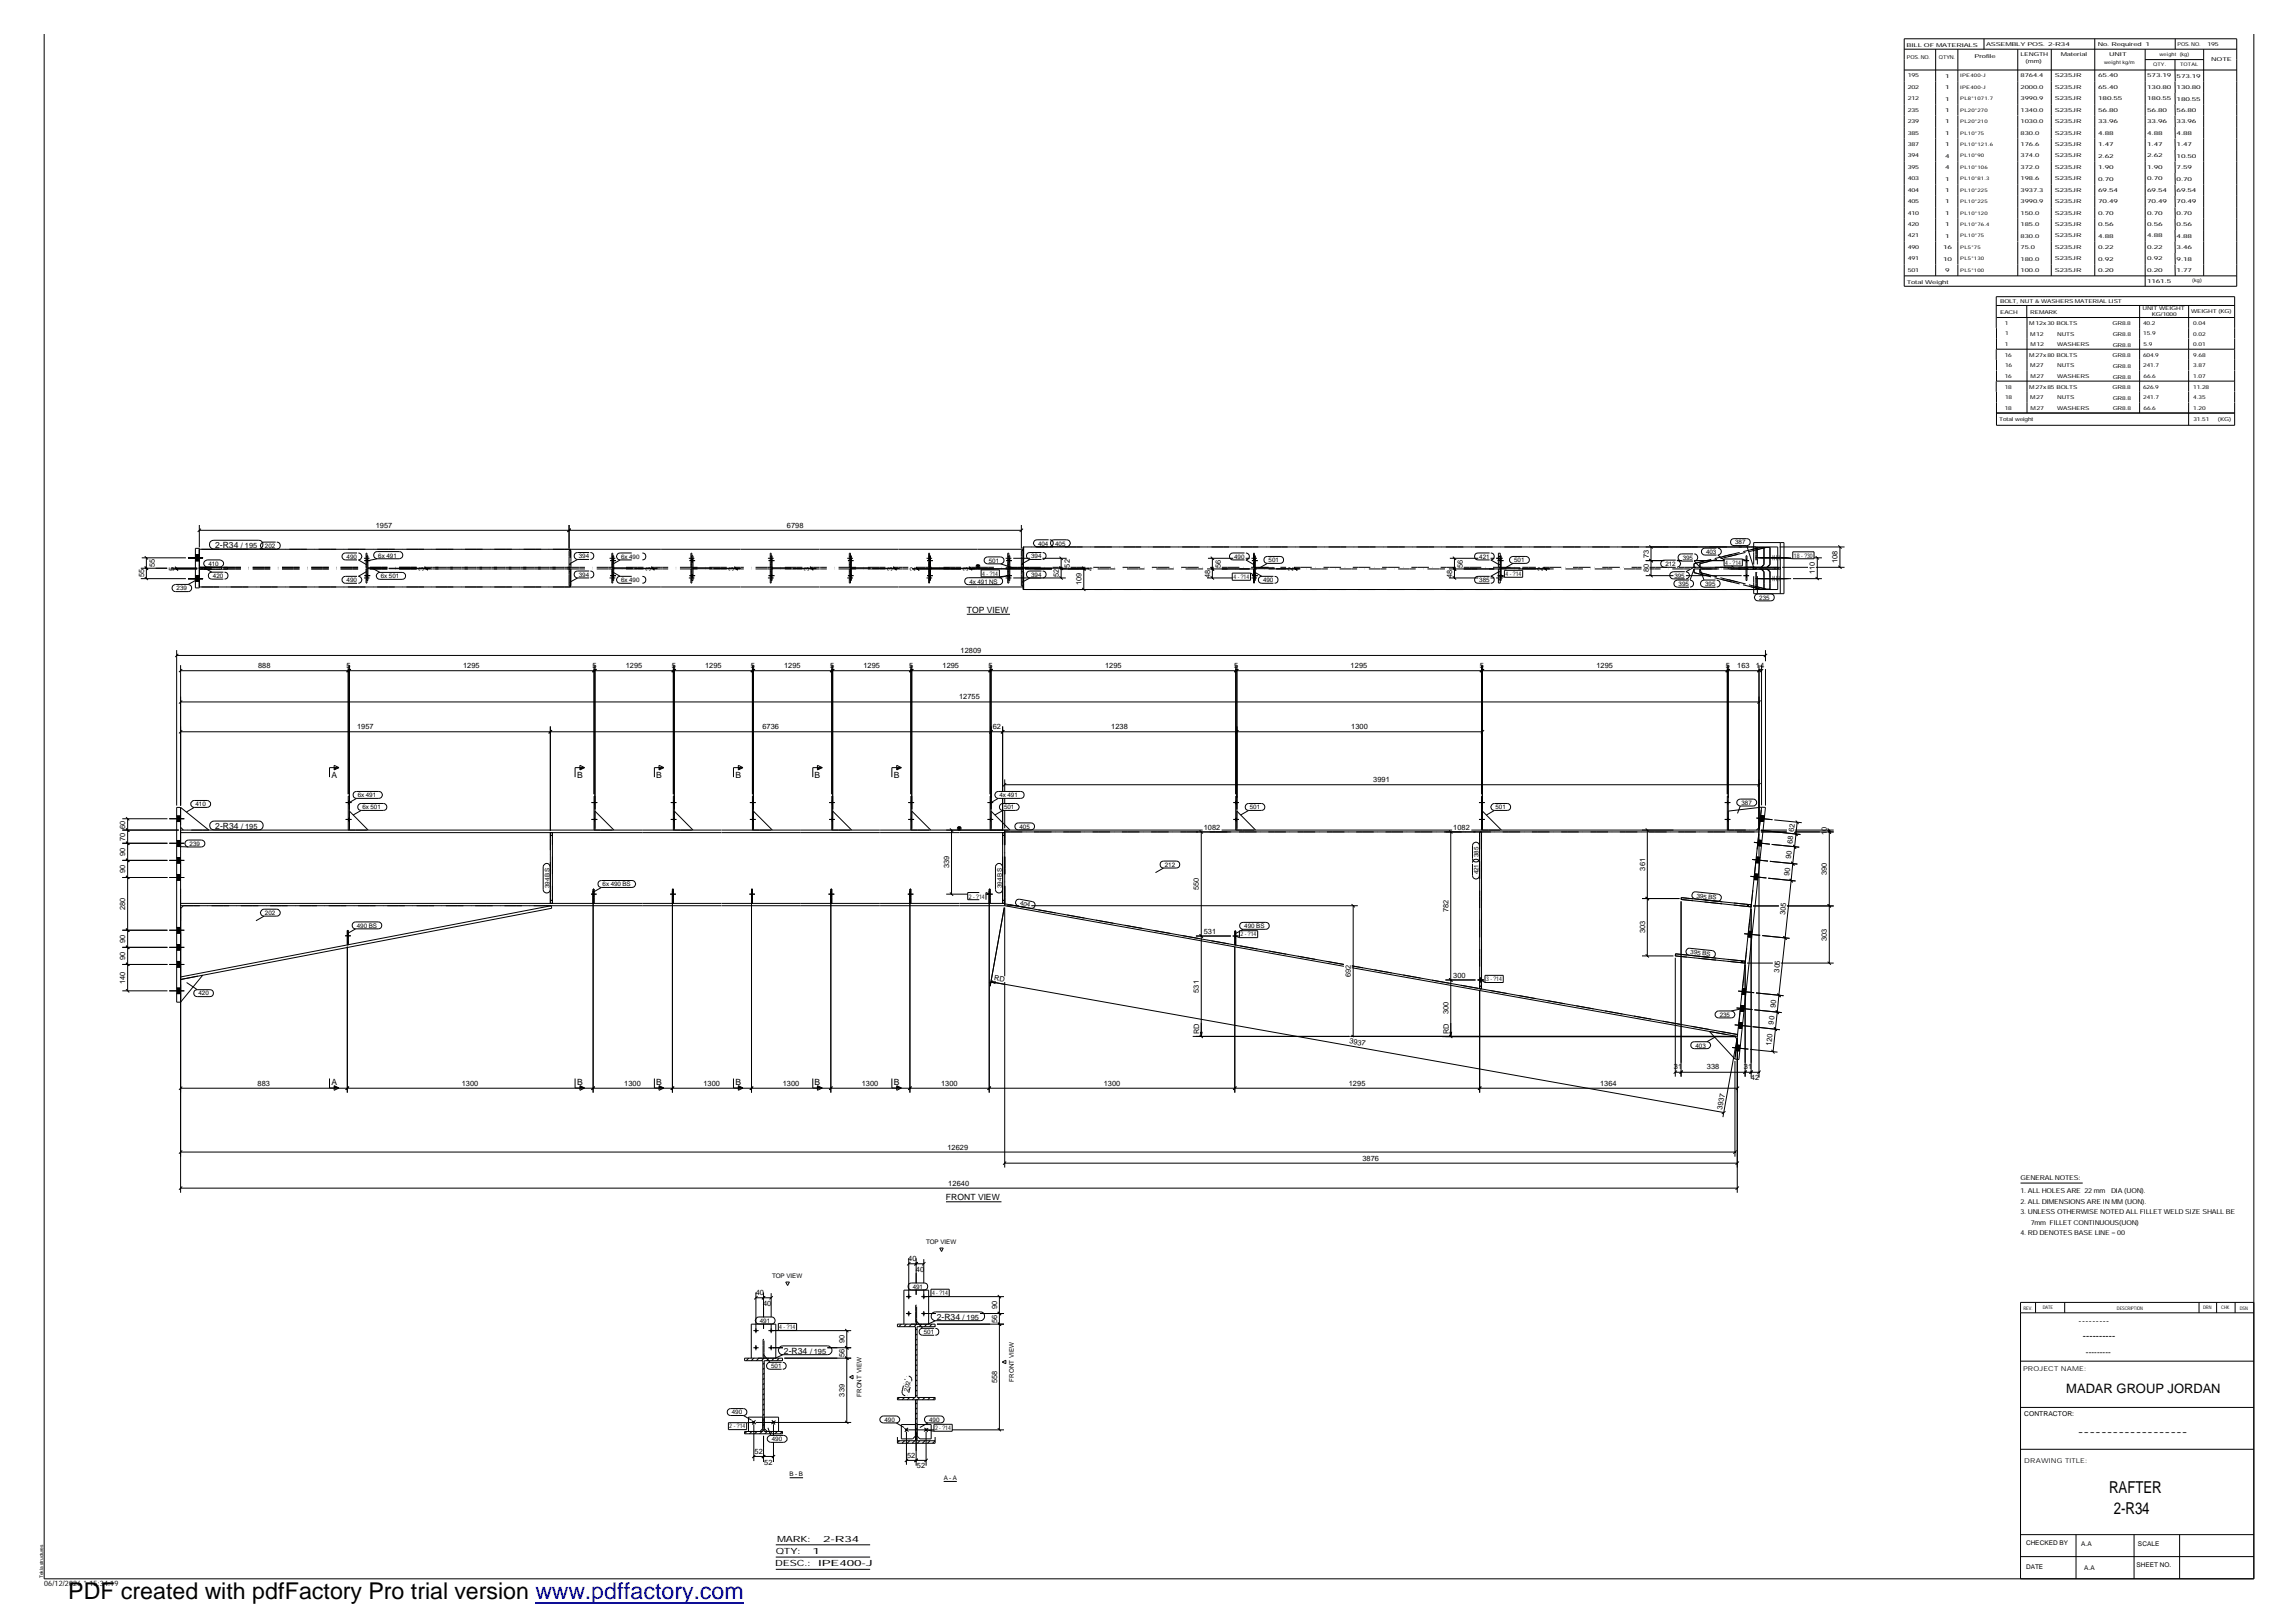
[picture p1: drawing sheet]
<svg xmlns="http://www.w3.org/2000/svg" width="420mm" height="297mm" viewBox="0 0 420 297" stroke-linecap="round" stroke-linejoin="round" font-family="sans-serif">
<defs><g id="words">
<text font-size="4.2" x="12.5" y="292.7">PDF created with pdfFactory Pro trial version www.pdffactory.com</text>
<g font-size="3">
<text x="386.1" y="273.2">RAFTER</text>
<text x="387" y="277.1">2-R34</text>
</g>
<text font-size="2.4" x="378.3" y="255">MADAR GROUP JORDAN</text>
<g font-size="1.7">
<text x="380.5" y="242.4">---------</text>
<text x="381.3" y="245.1">----------</text>
<text x="380.4" y="262.7">-------------------</text>
</g>
<g font-size="1.6">
<text x="39.4" y="100.3">2-R34</text>
<text x="177" y="112.2">TOP VIEW</text>
<text x="60.7" y="142.3">A</text>
<text x="105.7" y="142.3">B</text>
<text x="120.1" y="142.3">B</text>
<text x="134.7" y="142.3">B</text>
<text x="149.1" y="142.3">B</text>
<text x="163.7" y="142.3">B</text>
<text x="39.4" y="151.7">2-R34</text>
<text x="60.7" y="198.5">A</text>
<text x="105.7" y="198.5">B</text>
<text x="120.1" y="198.5">B</text>
<text x="134.7" y="198.5">B</text>
<text x="149.1" y="198.5">B</text>
<text x="163.7" y="198.5">B</text>
<text x="173.2" y="219.7">FRONT VIEW</text>
<text x="171.5" y="241.5">2-R34</text>
<text x="143.5" y="247.7">2-R34</text>
<text x="141.9" y="286.7">DESC.:</text>
<text x="142" y="284.4">QTY:</text>
<text x="142.3" y="282.2">MARK:</text>
<text x="148.8" y="284.4">1</text>
<text x="149.8" y="286.6">IPE400-J</text>
<text x="150.7" y="282.1">2-R34</text>
</g>
<text font-size="1.5" x="381.9" y="248">---------</text>
<g font-size="1.4">
<text x="44.1" y="100.3">/ 195</text>
<text x="68.8" y="96.6">1957</text>
<text x="144.1" y="96.6">6798</text>
<text x="26.4" y="105.7" transform="rotate(-90 26.4 105.7)">55</text>
<text x="28.3" y="103.8" transform="rotate(-90 28.3 103.8)">55</text>
<text x="31.9" y="104.5" transform="rotate(-90 31.9 104.5)">5</text>
<text x="77.6" y="104.4" transform="rotate(-90 77.6 104.4)">3</text>
<text x="119.1" y="104.4" transform="rotate(-90 119.1 104.4)">3</text>
<text x="134.3" y="104.4" transform="rotate(-90 134.3 104.4)">3</text>
<text x="148.2" y="104.4" transform="rotate(-90 148.2 104.4)">3</text>
<text x="163.4" y="104.4" transform="rotate(-90 163.4 104.4)">3</text>
<text x="167.6" y="104.5" transform="rotate(-90 167.6 104.5)">2</text>
<text x="177.2" y="104.4" transform="rotate(-90 177.2 104.4)">3</text>
<text x="193.8" y="105.6" transform="rotate(-90 193.8 105.6)">52</text>
<text x="195.8" y="103.9" transform="rotate(-90 195.8 103.9)">52</text>
<text x="198" y="107.1" transform="rotate(-90 198 107.1)">109</text>
<text x="200" y="104.4" transform="rotate(-90 200 104.4)">4</text>
<text x="221.5" y="105.7" transform="rotate(-90 221.5 105.7)">48</text>
<text x="223.5" y="103.9" transform="rotate(-90 223.5 103.9)">56</text>
<text x="236.8" y="104.5" transform="rotate(-90 236.8 104.5)">2</text>
<text x="265.9" y="105.7" transform="rotate(-90 265.9 105.7)">48</text>
<text x="267.8" y="103.9" transform="rotate(-90 267.8 103.9)">56</text>
<text x="282.4" y="104.5" transform="rotate(-90 282.4 104.5)">2</text>
<text x="301.8" y="104.8" transform="rotate(-90 301.8 104.8)">80</text>
<text x="301.8" y="102.1" transform="rotate(-90 301.8 102.1)">73</text>
<text x="332.3" y="105.1" transform="rotate(-90 332.3 105.1)">110</text>
<text x="336.4" y="103.1" transform="rotate(-90 336.4 103.1)">108</text>
<text x="175.9" y="119.5">12809</text>
<text x="47.2" y="122.2">888</text>
<text x="63.5" y="122.2">5</text>
<text x="84.8" y="122.2">1295</text>
<text x="108.5" y="122.2">5</text>
<text x="114.6" y="122.2">1295</text>
<text x="123" y="122.2">5</text>
<text x="129.1" y="122.2">1295</text>
<text x="137.5" y="122.2">5</text>
<text x="143.6" y="122.2">1295</text>
<text x="152" y="122.2">5</text>
<text x="158.1" y="122.2">1295</text>
<text x="166.5" y="122.2">5</text>
<text x="172.6" y="122.2">1295</text>
<text x="181" y="122.2">5</text>
<text x="202.3" y="122.2">1295</text>
<text x="225.9" y="122.2">5</text>
<text x="247.3" y="122.2">1295</text>
<text x="270.9" y="122.2">5</text>
<text x="292.3" y="122.2">1295</text>
<text x="315.9" y="122.2">5</text>
<text x="318.1" y="122.2">163</text>
<text x="321.5" y="122.2">14</text>
<text x="175.6" y="128">12755</text>
<text x="65.4" y="133.5">1957</text>
<text x="139.6" y="133.5">6736</text>
<text x="181.7" y="133.5">62</text>
<text x="203.5" y="133.5">1238</text>
<text x="247.4" y="133.5">1300</text>
<text x="251.4" y="143.2">3991</text>
<text x="22.9" y="153.9" transform="rotate(-90 22.9 153.9)">70</text>
<text x="22.9" y="151.7" transform="rotate(-90 22.9 151.7)">60</text>
<text x="44.2" y="151.7">/ 195</text>
<text x="220.4" y="151.9">1082</text>
<text x="266.1" y="151.9">1082</text>
<text x="328.2" y="154.5" transform="rotate(-84 328.2 154.5)">68</text>
<text x="328.4" y="152.3" transform="rotate(-84 328.4 152.3)">62</text>
<text x="334.5" y="152.9" transform="rotate(-90 334.5 152.9)">10</text>
<text x="22.9" y="159.8" transform="rotate(-90 22.9 159.8)">90</text>
<text x="22.9" y="156.7" transform="rotate(-90 22.9 156.7)">90</text>
<text x="173.8" y="158.9" transform="rotate(-90 173.8 158.9)">339</text>
<text x="301.2" y="159.3" transform="rotate(-90 301.2 159.3)">361</text>
<text x="327.6" y="160.3" transform="rotate(-84 327.6 160.3)">90</text>
<text x="327.9" y="157.2" transform="rotate(-84 327.9 157.2)">90</text>
<text x="334.5" y="160.2" transform="rotate(-90 334.5 160.2)">390</text>
<text x="22.9" y="166.6" transform="rotate(-90 22.9 166.6)">280</text>
<text x="219.5" y="162.9" transform="rotate(-90 219.5 162.9)">550</text>
<text x="265.2" y="166.9" transform="rotate(-90 265.2 166.9)">782</text>
<text x="326.8" y="167.5" transform="rotate(-84 326.8 167.5)">305</text>
<text x="22.9" y="172.6" transform="rotate(-90 22.9 172.6)">90</text>
<text x="220.4" y="170.9">531</text>
<text x="301.2" y="170.8" transform="rotate(-90 301.2 170.8)">303</text>
<text x="334.5" y="172.2" transform="rotate(-90 334.5 172.2)">303</text>
<text x="22.9" y="175.7" transform="rotate(-90 22.9 175.7)">90</text>
<text x="181.9" y="179.4" transform="rotate(10 181.9 179.4)">RD</text>
<text x="247.3" y="178.9" transform="rotate(-90 247.3 178.9)">692</text>
<text x="266.1" y="178.9">300</text>
<text x="325.7" y="178" transform="rotate(-84 325.7 178)">305</text>
<text x="22.9" y="180.1" transform="rotate(-90 22.9 180.1)">140</text>
<text x="219.5" y="181.7" transform="rotate(-90 219.5 181.7)">531</text>
<text x="265.2" y="185.7" transform="rotate(-90 265.2 185.7)">300</text>
<text x="325" y="184.4" transform="rotate(-84 325 184.4)">90</text>
<text x="219.5" y="189.2" transform="rotate(-90 219.5 189.2)">RD</text>
<text x="247" y="191" transform="rotate(10 247 191)">3937</text>
<text x="265.2" y="189.2" transform="rotate(-90 265.2 189.2)">RD</text>
<text x="324.3" y="191.5" transform="rotate(-84 324.3 191.5)">120</text>
<text x="324.7" y="187.5" transform="rotate(-84 324.7 187.5)">90</text>
<text x="306.5" y="195.7">31</text>
<text x="312.5" y="195.7">338</text>
<text x="319.3" y="195.7">31</text>
<text x="320.5" y="197.7">42</text>
<text x="47.2" y="198.7">883</text>
<text x="84.5" y="198.7">1300</text>
<text x="114.3" y="198.7">1300</text>
<text x="128.8" y="198.7">1300</text>
<text x="143.3" y="198.7">1300</text>
<text x="157.8" y="198.7">1300</text>
<text x="172.3" y="198.7">1300</text>
<text x="202.1" y="198.7">1300</text>
<text x="246.9" y="198.7">1295</text>
<text x="292.9" y="198.7">1364</text>
<text x="315.3" y="203.1" transform="rotate(-80 315.3 203.1)">3937</text>
<text x="173.4" y="210.4">12629</text>
<text x="249.4" y="212.4">3876</text>
<text x="173.6" y="217">12640</text>
<text x="166.3" y="230.8">40</text>
<text x="167.7" y="232.8">40</text>
<text x="138.3" y="237.1">40</text>
<text x="139.7" y="239">40</text>
<text x="182.5" y="239.6" transform="rotate(-90 182.5 239.6)">90</text>
<text x="154.6" y="245.9" transform="rotate(-90 154.6 245.9)">90</text>
<text x="176.2" y="241.5">/ 195</text>
<text x="182.5" y="242.1" transform="rotate(-90 182.5 242.1)">56</text>
<text x="148.3" y="247.7">/ 195</text>
<text x="154.6" y="248.4" transform="rotate(-90 154.6 248.4)">56</text>
<text x="154.6" y="255.6" transform="rotate(-90 154.6 255.6)">339</text>
<text x="182.5" y="253.2" transform="rotate(-90 182.5 253.2)">558</text>
<text x="138.1" y="266.1">52</text>
<text x="139.9" y="268.1">52</text>
<text x="166.1" y="266.8">52</text>
<text x="167.9" y="268.8">52</text>
<text x="8.1" y="290.4">06/12/2026* 15:34:19</text>
</g>
<g font-size="1.2">
<text x="369.9" y="216">GENERAL NOTES:</text>
<text x="369.9" y="220.3">2. ALL DIMENSIONS ARE IN MM(UON).</text>
<text x="369.9" y="218.4">1. ALL HOLES ARE 22mm DIA (UON).</text>
<text x="369.9" y="222.2">3. UNLESS OTHERWISE NOTED ALL FILLET WELD SIZE SHALL BE</text>
<text x="369.9" y="226">4. RD DENOTES BASE LINE =00</text>
<text x="371.8" y="224.1">7mm FILLET CONTINUOUS(UON)</text>
<text x="370.4" y="250.9">PROJECT NAME:</text>
<text x="370.6" y="259.1">CONTRACTOR:</text>
<text x="370.6" y="267.7">DRAWING TITLE:</text>
<text x="370.9" y="282.8">CHECKED BY</text>
<text x="370.9" y="287.2">DATE</text>
<text x="381" y="282.9">A.A</text>
<text x="381.6" y="287.3">A.A</text>
<text x="391.1" y="286.7">SHEET NO.</text>
<text x="391.4" y="282.9">SCALE</text>
</g>
<g font-size="1.1">
<text x="48.5" y="100.3">202</text>
<text x="190" y="99.9">404</text>
<text x="193.2" y="99.9">405</text>
<text x="312.3" y="101.4">403</text>
<text x="317.7" y="99.6">387</text>
<text x="38.1" y="103.6">410</text>
<text x="39" y="105.8">420</text>
<text x="63.5" y="102.3">490</text>
<text x="63.5" y="106.5">490</text>
<text x="69.3" y="102.1">6x 491</text>
<text x="69.7" y="105.9">6x 501</text>
<text x="106" y="105.6">394</text>
<text x="106" y="102.2">394</text>
<text x="113.7" y="106.5">6x 490</text>
<text x="113.7" y="102.3">6x 490</text>
<text x="177.5" y="106.8">4x 491 NS</text>
<text x="179.8" y="105.4">4- ?14</text>
<text x="181" y="103">501</text>
<text x="188.8" y="105.6">394</text>
<text x="188.8" y="102.2">394</text>
<text x="225.8" y="106">4-?14</text>
<text x="225.9" y="102.3">490</text>
<text x="231.2" y="106.5">490</text>
<text x="232.2" y="102.9">501</text>
<text x="270.8" y="102.3">421</text>
<text x="270.8" y="106.5">385</text>
<text x="275.6" y="105.4">4- ?14</text>
<text x="277.2" y="102.9">501</text>
<text x="304.9" y="103.6">212</text>
<text x="306.5" y="105.7">395</text>
<text x="307.3" y="107.3">395</text>
<text x="308.1" y="102.5">395</text>
<text x="312.2" y="107.3">395</text>
<text x="315.8" y="103.4">4-?14</text>
<text x="328.4" y="102.1">18- ?30</text>
<text x="32.3" y="108.1">239</text>
<text x="322.1" y="109.8">235</text>
<text x="35.8" y="147.6">410</text>
<text x="65.5" y="145.9">6x 491</text>
<text x="66.3" y="148.2">6x 501</text>
<text x="183" y="145.9">4x 491</text>
<text x="183.8" y="148.2">501</text>
<text x="228.8" y="148.2">501</text>
<text x="273.8" y="148.2">501</text>
<text x="318.8" y="147.3">387</text>
<text x="34.7" y="154.8">239</text>
<text x="186.6" y="151.7">405</text>
<text x="213.2" y="158.7">212</text>
<text x="270.7" y="160" transform="rotate(-90 270.7 160)">421</text>
<text x="270.7" y="156.9" transform="rotate(-90 270.7 156.9)">385</text>
<text x="48.5" y="167.5">202</text>
<text x="100.6" y="162.6" transform="rotate(-90 100.6 162.6)">394 BS</text>
<text x="110.3" y="162.2">6x 490 BS</text>
<text x="177.4" y="164.5">2- ?14</text>
<text x="183.4" y="162.6" transform="rotate(-90 183.4 162.6)">394 BS</text>
<text x="186.7" y="165.7" transform="rotate(10 186.7 165.7)">404</text>
<text x="310.6" y="164.3" transform="rotate(6 310.6 164.3)">395 BS</text>
<text x="65.3" y="169.8">490 BS</text>
<text x="227.1" y="171.4">2- ?14</text>
<text x="227.8" y="169.9">490 BS</text>
<text x="272.1" y="179.6">3-?14</text>
<text x="309.5" y="174.6" transform="rotate(6 309.5 174.6)">395 BS</text>
<text x="36.3" y="182.2">420</text>
<text x="310.4" y="191.7">403</text>
<text x="314.8" y="186.1">235</text>
<text x="169.5" y="227.7">TOP VIEW</text>
<text x="141.4" y="234">TOP VIEW</text>
<text x="167.1" y="235.9">491</text>
<text x="170.6" y="237.1">4- ?14</text>
<text x="139.1" y="242.1">491</text>
<text x="142.7" y="243.3">4- ?14</text>
<text x="169.1" y="244.2">501</text>
<text x="141.2" y="250.4">501</text>
<text x="157.7" y="255.7" transform="rotate(-90 157.7 255.7)">FRONT VIEW</text>
<text x="166.2" y="254.7" transform="rotate(-77 166.2 254.7)">202</text>
<text x="185.6" y="252.9" transform="rotate(-90 185.6 252.9)">FRONT VIEW</text>
<text x="133.5" y="261.4">2- ?14</text>
<text x="134" y="258.9">490</text>
<text x="141.3" y="263.8">490</text>
<text x="161.9" y="260.3">490</text>
<text x="170.1" y="260.3">490</text>
<text x="171.2" y="261.7">2- ?14</text>
<text x="144.6" y="270.2">B - B</text>
<text x="172.8" y="270.9">A - A</text>
</g>
<g font-size="1">
<text x="349" y="8.6">BILL OF MATERIALS</text>
<text x="349.1" y="10.8">POS. NO.</text>
<text x="355" y="10.8">QTYN.</text>
<text x="361.5" y="10.7">Profile</text>
<text x="363.6" y="8.5">ASSEMBLY POS. 2-R34</text>
<text x="369.9" y="10.2">LENGTH</text>
<text x="370.8" y="11.5">(mm)</text>
<text x="377.3" y="10.2">Material</text>
<text x="384" y="8.4">No. Required 1</text>
<text x="386.2" y="10.2">UNIT</text>
<text x="398.7" y="8.4">POS. NO.</text>
<text x="404.1" y="8.4">195</text>
<text x="404.8" y="11.1">NOTE</text>
<text x="349.2" y="14.1">195</text>
<text x="349.2" y="16.2">202</text>
<text x="356.1" y="14.2">1</text>
<text x="356.1" y="16.3">1</text>
<text x="369.9" y="14.2">8764.4</text>
<text x="369.9" y="16.3">2000.0</text>
<text x="376.2" y="14.2">S235JR</text>
<text x="376.2" y="16.2">S235JR</text>
<text x="384.1" y="14.2">65.40</text>
<text x="384.1" y="16.3">65.40</text>
<text x="393.1" y="14.2">573.19</text>
<text x="393.1" y="16.2">130.80</text>
<text x="398.5" y="14.2">573.19</text>
<text x="398.5" y="16.3">130.80</text>
<text x="349.2" y="18.3">212</text>
<text x="349.2" y="20.4">235</text>
<text x="349.2" y="22.5">239</text>
<text x="356.1" y="18.4">1</text>
<text x="356.1" y="20.5">1</text>
<text x="356.1" y="22.6">1</text>
<text x="369.9" y="18.4">3990.9</text>
<text x="369.9" y="20.5">1340.0</text>
<text x="369.9" y="22.5">1030.0</text>
<text x="376.2" y="18.4">S235JR</text>
<text x="376.2" y="20.4">S235JR</text>
<text x="376.2" y="22.5">S235JR</text>
<text x="384.1" y="18.4">180.55</text>
<text x="384.1" y="20.5">56.80</text>
<text x="384.1" y="22.5">33.96</text>
<text x="393.1" y="18.4">180.55</text>
<text x="393.1" y="20.4">56.80</text>
<text x="393.1" y="22.5">33.96</text>
<text x="398.5" y="18.4">180.55</text>
<text x="398.5" y="20.5">56.80</text>
<text x="398.5" y="22.6">33.96</text>
<text x="349.2" y="24.6">385</text>
<text x="349.2" y="26.7">387</text>
<text x="349.2" y="28.8">394</text>
<text x="356.1" y="24.7">1</text>
<text x="356.1" y="26.8">1</text>
<text x="356.1" y="28.9">4</text>
<text x="369.9" y="24.7">830.0</text>
<text x="369.9" y="26.7">176.6</text>
<text x="369.9" y="28.8">374.0</text>
<text x="376.2" y="24.6">S235JR</text>
<text x="376.2" y="26.7">S235JR</text>
<text x="376.2" y="28.8">S235JR</text>
<text x="384.1" y="24.7">4.88</text>
<text x="384.1" y="26.7">1.47</text>
<text x="384.1" y="28.9">2.62</text>
<text x="393.1" y="24.6">4.88</text>
<text x="393.1" y="26.7">1.47</text>
<text x="393.1" y="28.8">2.62</text>
<text x="398.5" y="24.7">4.88</text>
<text x="398.5" y="26.8">1.47</text>
<text x="398.5" y="28.9">10.50</text>
<text x="349.2" y="30.9">395</text>
<text x="349.2" y="33">403</text>
<text x="349.2" y="35.1">404</text>
<text x="356.1" y="31">4</text>
<text x="356.1" y="33">1</text>
<text x="356.1" y="35.2">1</text>
<text x="369.9" y="30.9">372.0</text>
<text x="369.9" y="33">198.6</text>
<text x="369.9" y="35.1">3937.3</text>
<text x="376.2" y="30.9">S235JR</text>
<text x="376.2" y="33">S235JR</text>
<text x="376.2" y="35.1">S235JR</text>
<text x="384.1" y="30.9">1.90</text>
<text x="384.1" y="33">0.70</text>
<text x="384.1" y="35.1">69.54</text>
<text x="393.1" y="30.9">1.90</text>
<text x="393.1" y="33">0.70</text>
<text x="393.1" y="35.1">69.54</text>
<text x="398.5" y="31">7.59</text>
<text x="398.5" y="33">0.70</text>
<text x="398.5" y="35.1">69.54</text>
<text x="349.2" y="37.2">405</text>
<text x="349.2" y="39.3">410</text>
<text x="349.2" y="41.3">420</text>
<text x="356.1" y="37.2">1</text>
<text x="356.1" y="39.4">1</text>
<text x="356.1" y="41.4">1</text>
<text x="369.9" y="37.2">3990.9</text>
<text x="369.9" y="39.3">150.0</text>
<text x="369.9" y="41.4">185.0</text>
<text x="376.2" y="37.2">S235JR</text>
<text x="376.2" y="39.3">S235JR</text>
<text x="376.2" y="41.4">S235JR</text>
<text x="384.1" y="37.2">70.49</text>
<text x="384.1" y="39.3">0.70</text>
<text x="384.1" y="41.4">0.56</text>
<text x="393.1" y="37.2">70.49</text>
<text x="393.1" y="39.3">0.70</text>
<text x="393.1" y="41.4">0.56</text>
<text x="398.5" y="37.2">70.49</text>
<text x="398.5" y="39.3">0.70</text>
<text x="398.5" y="41.4">0.56</text>
<text x="349.2" y="43.5">421</text>
<text x="349.2" y="45.5">490</text>
<text x="349.2" y="47.7">491</text>
<text x="355.7" y="45.6">16</text>
<text x="355.7" y="47.7">10</text>
<text x="356.1" y="43.5">1</text>
<text x="369.9" y="43.5">830.0</text>
<text x="369.9" y="45.6">75.0</text>
<text x="369.9" y="47.7">180.0</text>
<text x="376.2" y="43.5">S235JR</text>
<text x="376.2" y="45.6">S235JR</text>
<text x="376.2" y="47.7">S235JR</text>
<text x="384.1" y="43.5">4.88</text>
<text x="384.1" y="45.6">0.22</text>
<text x="384.1" y="47.7">0.92</text>
<text x="393.1" y="43.5">4.88</text>
<text x="393.1" y="45.6">0.22</text>
<text x="393.1" y="47.7">0.92</text>
<text x="398.5" y="43.5">4.88</text>
<text x="398.5" y="45.6">3.46</text>
<text x="398.5" y="47.7">9.18</text>
<text x="349.1" y="51.9">Total Weight</text>
<text x="349.2" y="49.7">501</text>
<text x="356.1" y="49.8">9</text>
<text x="369.9" y="49.8">100.0</text>
<text x="376.2" y="49.8">S235JR</text>
<text x="384.1" y="49.8">0.20</text>
<text x="393.1" y="51.8">1161.5</text>
<text x="393.1" y="49.8">0.20</text>
<text x="398.5" y="49.8">1.77</text>
<text x="366.2" y="57.4">EACH</text>
<text x="366.2" y="55.4">BOLT, NUT &amp;WASHERS MATERIAL LIST</text>
<text x="367" y="59.5">1</text>
<text x="371.5" y="59.5">M12x30BOLTS</text>
<text x="371.7" y="57.4">REMARK</text>
<text x="386.8" y="59.5">GR8.8</text>
<text x="392.2" y="56.8">UNIT WEIGHT</text>
<text x="392.3" y="59.5">40.2</text>
<text x="393.9" y="57.9">KG/1000</text>
<text x="401.2" y="57.3">WEIGHT (KG)</text>
<text x="401.5" y="59.5">0.04</text>
<text x="367" y="63.4">1</text>
<text x="367" y="65.3">16</text>
<text x="367.1" y="61.3">1</text>
<text x="371.5" y="65.3">M27x80BOLTS</text>
<text x="371.6" y="61.4">M12</text>
<text x="371.7" y="63.4">M12</text>
<text x="376.6" y="61.4">NUTS</text>
<text x="376.6" y="63.4">WASHERS</text>
<text x="386.8" y="65.4">GR8.8</text>
<text x="386.8" y="61.5">GR8.8</text>
<text x="386.8" y="63.4">GR8.8</text>
<text x="392.3" y="65.3">604.9</text>
<text x="392.4" y="61.4">15.9</text>
<text x="392.4" y="63.3">5.9</text>
<text x="401.5" y="61.4">0.02</text>
<text x="401.5" y="63.4">0.01</text>
<text x="401.5" y="65.3">9.68</text>
<text x="367" y="69.2">16</text>
<text x="367" y="71.1">18</text>
<text x="367.1" y="67.2">16</text>
<text x="371.5" y="71.2">M27x85 BOLTS</text>
<text x="371.6" y="67.2">M27</text>
<text x="371.7" y="69.2">M27</text>
<text x="376.6" y="67.3">NUTS</text>
<text x="376.6" y="69.2">WASHERS</text>
<text x="386.8" y="71.2">GR8.8</text>
<text x="386.8" y="67.3">GR8.8</text>
<text x="386.8" y="69.3">GR8.8</text>
<text x="392.3" y="71.2">626.9</text>
<text x="392.4" y="67.2">241.7</text>
<text x="392.4" y="69.1">66.6</text>
<text x="401.5" y="67.3">3.87</text>
<text x="401.5" y="69.2">1.07</text>
<text x="401.5" y="71.1">11.28</text>
<text x="366" y="77.1">Total weight</text>
<text x="367" y="75">18</text>
<text x="367.1" y="73">18</text>
<text x="371.6" y="73.1">M27</text>
<text x="371.7" y="75">M27</text>
<text x="376.6" y="73.1">NUTS</text>
<text x="376.6" y="75">WASHERS</text>
<text x="386.8" y="73.2">GR8.8</text>
<text x="386.8" y="75.1">GR8.8</text>
<text x="392.4" y="73.1">241.7</text>
<text x="392.4" y="75">66.6</text>
<text x="401.5" y="73.1">4.35</text>
<text x="401.5" y="75">1.20</text>
<text x="401.6" y="77">31.51</text>
<text x="406.1" y="77">(KG)</text>
</g>
<g font-size=".9">
<text x="385.2" y="11.6">weightkg/m</text>
<text x="395.4" y="10.2">weight (kg)</text>
<text x="358.9" y="14.2">IPE400-J</text>
<text x="358.9" y="16.2">IPE400-J</text>
<text x="394.2" y="12.1">QTY.</text>
<text x="399.1" y="12.1">TOTAL</text>
<text x="358.9" y="18.4">PL8*1071.7</text>
<text x="358.9" y="20.4">PL20*270</text>
<text x="358.9" y="22.5">PL20*210</text>
<text x="358.9" y="24.6">PL10*75</text>
<text x="358.9" y="26.7">PL10*121.6</text>
<text x="358.9" y="28.8">PL10*90</text>
<text x="358.9" y="30.9">PL10*106</text>
<text x="358.9" y="33">PL10*81.3</text>
<text x="358.9" y="35.1">PL10*225</text>
<text x="358.9" y="37.2">PL10*225</text>
<text x="358.9" y="39.3">PL10*120</text>
<text x="358.9" y="41.4">PL10*76.4</text>
<text x="358.9" y="43.5">PL10*75</text>
<text x="358.9" y="45.6">PL5*75</text>
<text x="358.9" y="47.7">PL5*130</text>
<text x="358.9" y="49.8">PL5*100</text>
<text x="401.4" y="51.7">(kg)</text>
<text x="370.5" y="239.7">REV.</text>
<text x="374" y="239.6">DATE</text>
<text x="387.6" y="239.7">DESCRIPTION</text>
<text x="403.4" y="239.6">DRN</text>
<text x="406.7" y="239.6">CHK</text>
<text x="410" y="239.7">DSN</text>
<text x="7.9" y="288.8" transform="rotate(-90 7.9 288.8)">Tekla structures</text>
</g>
</g></defs>
<g fill="none" stroke="#000" stroke-width=".18">
<path d="M348.6 7.1h60.9v45.3h-60.9zM348.6 9h60.9M348.6 12.8h60.9M354.4 9v41.5M358.4 9v41.5M363.2 7.1v1.9M369.4 9v41.5M375.5 9v41.5M383.5 7.1v43.4M392.7 9v43.4M392.7 10.9h10.7M398.2 10.9v4"/>
<path d="M398.2 14.9v2.1M398.2 17v4.2M398.2 7.1v1.9M403.4 9v41.5M412.6 6.3v282.7h-404.5v-282.7M398.2 21.2v2.1M398.2 23.3v2M398.2 25.4v2.1M398.2 27.5v2M398.2 29.6v2.1M398.2 31.7v4.1M398.2 35.8v2.1"/>
<path d="M398.2 38v2M348.6 50.5h60.9M365.5 55.9h43.6M365.5 58.1h43.6M371.1 55.9v2.2M371.1 58.1v17.5M391.7 55.9v19.7M398.2 40v2.1M398.2 42.1v2.1M398.2 44.2v2.1M398.2 46.3v4.2M400.7 55.9v21.9"/>
<path d="M365.5 60v-5.7h43.6v23.5h-43.6v-6.1M365.5 64v1.9M365.5 69.8v1.9M365.5 63.9h43.6M365.5 69.8h43.6M365.5 75.6h43.6M365.5 60.1v3.8M365.5 65.9v3.9M36.5 96.1v4.1M36.5 97.1h150.5M36.8 96.8l-.6 .6M38.6 99.1l.6-.2h8.1a.8 .8 0 0 1 .8 .8 .8 .8 0 0 1-.8 .8h-8.1a.82 .82 0 0 1-.8-.5 .82 .82 0 0 1 .2-.9z"/>
<path d="M104.2 96.1v4.3M104.5 96.8l-.6 .6M187 96.1v4.3M187.3 96.8l-.6 .6M192.5 99l.5-.2h2.3a.64 .64 0 0 1 .7 .6 .64 .64 0 0 1-.7 .7h-2.3a.66 .66 0 0 1-.6-.4 .66 .66 0 0 1 .1-.7zM302 99.8l.6 .6M317 98.7l.5-.1h2.3a.63 .63 0 0 1 .6 .6 .63 .63 0 0 1-.6 .7h-2.3a.65 .65 0 0 1-.6-.4 .65 .65 0 0 1 .1-.8zM319.8 99.9l1.3 4M325.9 99.3v9.4M336.5 99.8l.6 .6M25.8 105.9h8.2M25.8 104h4.8"/>
<path d="M26 102.1h8M26.5 105.6l.6 .6M26.5 103.7l.6 .6M26.5 101.8l.6 .6M26.8 102.1v3.8M31.3 104.2h4.8M31.3 104h4.8M31.7 107.2l.4-.2h2.4a.66 .66 0 0 1 .6 .6 .66 .66 0 0 1-.6 .7h-2.4a.66 .66 0 0 1-.6-.4 .66 .66 0 0 1 .2-.7zM32 103.9l.6 .6M32 103.7l.6 .6M32.3 104v.2M32.3 119v28.4"/>
<path d="M32.3 120h290.9M32.6 119.7l-.5 .6M34.4 102.1h2.8M34.4 105.9h2.8M35.8 100.4h.7v7.2h-.7zM35.8 102.6h.7M35.8 105.4h.7M35.8 101.5h.7M35.8 106.4h.7M35.9 106.2l-1.4 .8M36.5 107.4h150.8M36.5 100.5h150.8"/>
<path d="M36.5 103.8h5.2v.4h-5.2M37.5 102.7l.4-.2h2.4a.66 .66 0 0 1 .6 .6 .66 .66 0 0 1-.6 .7h-2.4a.63 .63 0 0 1-.6-.4 .63 .63 0 0 1 .2-.7zM66.7 102.6h1.1M66.7 105.4h1.1M67.2 101.7h.2v4.5h-.2zM67.2 102.3h.2M67.2 102.9h.2M67.2 105.1h.2M67.2 105.6h.2M67.4 103.9h3.4v.2h-3.4M68.1 104l1.5 .8M68.6 101.2l.4-.2h4.1a.66 .66 0 0 1 .6 .6 .66 .66 0 0 1-.6 .7h-4.1a.66 .66 0 0 1-.5-.4 .66 .66 0 0 1 .1-.7z"/>
<path d="M69 102.3l-1.8 .3M69.1 105l.5-.2h4a.63 .63 0 0 1 .7 .6 .63 .63 0 0 1-.7 .6h-4a.62 .62 0 0 1-.6-.3 .62 .62 0 0 1 .1-.7zM71.2 104.1h7.6M71.2 104h7.6M77.7 103.8l.6 .6M77.7 103.7l.6 .6M78 104v.1M111.7 102.6h1.1M111.7 105.4h1.1M112.2 101.7h.2v4.5h-.2zM112.2 102.3h.2M112.2 102.9h.2"/>
<path d="M112.2 105.1h.2M112.2 105.6h.2M112.4 103.9h3.4v.2h-3.4M116.2 104.1h4.2M116.2 104h4.2M119.3 103.8l.5 .6M119.3 103.7l.5 .6M119.5 104v.1M126.2 102.6h1.1M126.2 105.4h1.1M126.7 101.7h.2v4.5h-.2zM126.7 102.3h.2"/>
<path d="M126.7 102.9h.2M126.7 105.1h.2M126.7 105.6h.2M126.9 103.9h3.4v.2h-3.4M130.6 104.1h5M130.6 104h5M134.5 103.8l.5 .6M134.5 103.7l.5 .6M134.7 104v.1M140.7 102.6h1.1M140.7 105.4h1.1M141.2 101.7h.2v4.5h-.2z"/>
<path d="M141.2 102.3h.2M141.2 102.9h.2M141.2 105.1h.2M141.2 105.6h.2M141.4 103.9h3.4v.2h-3.4M145.2 104.1h4.2M145.2 104h4.2M148.3 103.8l.6 .6M148.3 103.7l.6 .6M148.6 104v.1M155.2 102.6h1.1M155.2 105.4h1.1"/>
<path d="M155.7 101.7h.2v4.5h-.2zM155.7 102.3h.2M155.7 102.9h.2M155.7 105.1h.2M155.7 105.6h.2M155.9 103.9h3.4v.2h-3.4M159.7 104.1h5M159.7 104h5M163.5 103.8l.6 .6M163.5 103.7l.6 .6M163.8 104v.1M167 104.1h17.5"/>
<path d="M167 104.1h8.9M167.7 103.8l.6 .6M168 104.1h.1M169.7 102.6h1.1M169.7 105.4h1.1M170.2 101.7h.1v4.5h-.1zM170.2 102.3h.1M170.2 102.9h.1M170.2 105.1h.1M170.2 105.6h.1M170.3 103.9h3.5v.2M174.2 104h4.3"/>
<path d="M176.8 105.9l.4-.2h5.7a.64 .64 0 0 1 .7 .7 .64 .64 0 0 1-.7 .6h-5.7a.65 .65 0 0 1-.5-.4 .65 .65 0 0 1 .1-.7zM177 112.4h7.9M177.4 103.8l.6 .6M177.4 103.7l.6 .6M177.4 104.1h9.6M177.7 104v.1M178.8 103.5h.5l-.3 .5zM179.6 104.3h3.4v1.3h-3.4zM180.4 102.1l.4-.2h2.4a.64 .64 0 0 1 .6 .7 .64 .64 0 0 1-.6 .6h-2.4a.63 .63 0 0 1-.6-.4 .63 .63 0 0 1 .2-.7zM183.2 103.2l2.3 .8M184.2 102.6h1.1M184.2 105.4h1.1"/>
<path d="M184.7 101.7h.2v4.5h-.2zM184.7 102.3h.2M184.7 102.9h.2M184.7 105.1h.2M184.7 105.6h.2M184.7 105.4l-1.7 .2M184.7 105.3l-1.8 .4M184.9 103.9h3.4v.2h-3.4M185.5 105.8h9.6M185.5 102.2h3.1M187.3 104.1v3.8h138.2v-3.7M187.7 104.1h4.9"/>
<path d="M187.7 104h7.6M190.8 102.2h4.5M194 105.5l.6 .6M194 103.7l.6 .6M194 101.9l.6 .6M194 104.1h5.4M194.3 102.2v3.6M196 104h3.4M198.1 103.7l.6 .6M198.1 107.6l.6 .5M198.4 104v3.9M198.7 104.4l-.6-.6 .6 .6"/>
<path d="M221 104.1h7.8M221 105.8h4.6M221.1 102.2h4.7M221.7 105.5l.5 .6M221.7 103.8l.5 .6M221.7 101.9l.5 .6M222 102.2v3.6M225.6 104.9h3.3v1.3h-3.3zM228 102.2h.8M228.9 104.9l.8 .5M229.2 102.6h1.1M229.2 105.4h1.1"/>
<path d="M229.7 101.7h.1v4.5h-.1zM229.7 102.3h.1M229.7 102.9h.1M229.7 105.1h.1M229.7 105.6h.1M229.8 103.9h3.5v.2h-3.5M231.6 102l.4-.2h2.4a.64 .64 0 0 1 .6 .7 .64 .64 0 0 1-.6 .6h-2.4a.65 .65 0 0 1-.6-.4 .65 .65 0 0 1 .2-.7zM232 103.1l-1.5 .9M233.6 104.1h4.4M236.9 103.8l.6 .6M237.2 104.1h.1M265.3 104.1h8.3"/>
<path d="M265.3 105.8h5.3M265.4 102.2h5.2M266 105.5l.6 .6M266 103.8l.6 .6M266 101.9l.6 .6M266.3 102.2v3.6M272.9 105.8h.7M272.9 102.2h.7M274.2 102.6h1.1M274.2 105.4h1.1M274.7 101.7h.1v4.5h-.1zM274.7 102.3h.1"/>
<path d="M274.7 102.9h.1M274.7 105.1h.1M274.7 105.6h.1M274.7 105.4l.7 .2M274.8 103.9h3.5v.2h-3.5M275.4 104.4h3.4v1.2h-3.4zM276.6 102l.4-.2h2.4a.64 .64 0 0 1 .6 .7 .64 .64 0 0 1-.6 .6h-2.4a.63 .63 0 0 1-.6-.4 .63 .63 0 0 1 .2-.7zM277 103.1l-1.5 .9M278.6 104.1h5.1M282.6 103.8l.6 .6M282.9 104.1h.1M301.3 102.6h3.4"/>
<path d="M301.3 105.4h5.1M302 105.1l.6 .5M302 102.3l.6 .6M302.3 100.1v5.3M307 102.6h.9M308.7 105.4h10.2M310.2 102.6h5.5M315.6 102.3h3.4v1.3h-3.4zM319 102.3l.7 .3M319.2 102.6h1M319.2 105.4h1M319.7 101.7h.1v4.5h-.1z"/>
<path d="M319.7 102.3h.1M319.7 102.9h.1M319.7 105.1h.1M319.7 105.6h.1M319.8 104.2h6.1M319.8 103.8h6.1M321.1 100.1v-.8h5.5v9.4h-5.5v-.8M321.4 108.9l.5-.2h2.3a.63 .63 0 0 1 .6 .6 .63 .63 0 0 1-.6 .7h-2.3a.65 .65 0 0 1-.6-.4 .65 .65 0 0 1 .1-.7zM323.2 119v2M323.5 119.7l-.6 .6M323.8 102.1h4.1M323.8 105.9h4.1"/>
<path d="M325.5 103.8v-3.7h-138.2v3.8M325.8 100.1h11.9M326.3 103.8h4.7M326.4 102.1l1.8 .2M328.2 101h3.9v1.3h-3.9zM328.3 105.9h5.2M332.1 102.1h1.4M332.4 105.6l.6 .6M332.4 101.8l.6 .6M332.4 103.8h5.3M332.7 102.1v3.8M336.5 103.5l.6 .6"/>
<path d="M336.8 100.1v3.7M33.1 121.7v25.7M33.1 122.8h289.4M33.1 128.5h288.9M33.1 133.9h238.3M33.4 128.2l-.6 .6M33.4 122.5l-.6 .5M33.4 133.6l-.6 .6M63.8 121.7v23.7M64 121.7v30.2M64.1 122.5l-.6 .5M64.2 122.5l-.5 .5"/>
<path d="M100.8 133v19M101 133.6l-.5 .6M108.8 121.7v23.7M108.9 121.7v30.2M109 122.5l-.5 .5 .6-.5M109.2 122.5l-.6 .5 .6-.5M123.3 121.7v23.7M123.4 121.7v30.2M123.5 122.5l-.5 .5 .6-.5M123.7 122.5l-.6 .5 .6-.5M137.8 121.7v23.7M137.9 121.7v30.2"/>
<path d="M138 122.5l-.5 .5 .5-.5M138.2 122.5l-.6 .5 .6-.5M152.3 121.7v23.7M152.4 121.7v30.2M152.5 122.5l-.5 .5M152.7 122.5l-.6 .5 .6-.5M166.8 121.7v23.7M166.9 121.7v30.2M167 122.5l-.5 .5 .5-.5M167.2 122.5l-.6 .5 .6-.5M181.3 121.7v23.7M181.4 121.7v30.2"/>
<path d="M181.5 122.5l-.5 .5 .6-.5M181.7 122.5l-.6 .5 .6-.5M181.7 133.6l-.6 .6M183.6 133v11.9M183.9 133.6l-.6 .6M226.2 121.7v23.7M226.4 121.7v30.2M226.5 122.5l-.5 .5M226.7 122.5l-.6 .5M226.7 133.6l-.6 .6M271.2 121.7v23.7M271.4 121.7v30.2"/>
<path d="M271.5 122.5l-.6 .5 .6-.5M271.7 122.5l-.6 .5 .6-.5M271.7 133.6l-.6 .6M316.2 121.7v23.7M316.4 121.7v30.2M316.5 122.5l-.6 .5 .6-.5M316.7 122.5l-.6 .5M322 121.7v30.6h-138.1M322.3 122.5l-.6 .5M322.3 128.2l-.6 .6M322.5 121.7v25.7M322.8 122.5l-.6 .5"/>
<path d="M323.2 122.5v24.9M22.4 149.8h8.2M22.4 154.3h8.2M22.4 157.5h8.2M22.4 151.9h10.3M23.1 154l.6 .6M23.1 151.6l.6 .6M23.1 149.5l.6 .6M23.1 157.2l.6 .6M23.4 149.8v31.5M31 149.8h2.7M31 154.3h2.7"/>
<path d="M31 157.5h2.7M32.3 150.4h.8M32.3 149.3h.8M32.3 154.9h.8M32.3 153.8h.8M32.3 158h.8M32.3 157h.8M32.5 154.9l2 .1M33.1 151.4l.5 .5M33.1 147.8l5.1 4.1M33.1 147.8h-.8v35.6h.8l4-4.9M33.1 147.8v70.5"/>
<path d="M33.1 151.9h187.1M33.1 152.4h150.8M34.1 153.9l.4-.2h2.4a.64 .64 0 0 1 .6 .7 .64 .64 0 0 1-.6 .6h-2.4a.63 .63 0 0 1-.6-.4 .63 .63 0 0 1 .2-.7zM35 146.9l.3-.4h.3h2.3a.64 .64 0 0 1 .7 .6 .64 .64 0 0 1-.7 .7h-2.3a.65 .65 0 0 1-.6-.9zM35.6 147.8l-1.5 .8M38.6 150.5l.6-.2h8.2a.8 .8 0 0 1 .8 .8 .8 .8 0 0 1-.8 .8h-8.2a.8 .8 0 0 1-.7-.5 .8 .8 0 0 1 .1-.9zM61.2 140.1l.9 .4-.9 .4zM62.1 140.5h-1.8v1.7M63.3 150h1M63.3 146.9h1M63.8 149.8h.2M63.8 150.2h.2"/>
<path d="M63.8 146.6h.2M63.8 147.1h.2M64 145.7h-.2v6.2M64 148.4l3.4 3.5M64.8 145l.5-.1h4a.64 .64 0 0 1 .7 .6 .64 .64 0 0 1-.7 .6h-4a.65 .65 0 0 1-.6-.4 .65 .65 0 0 1 .1-.7zM65.3 146.1l-1.5 .9M65.7 147.3l.4-.2h4.1a.64 .64 0 0 1 .6 .6 .64 .64 0 0 1-.6 .6h-4.1a.62 .62 0 0 1-.6-.4 .62 .62 0 0 1 .2-.6zM66.1 148.3l-1.5 .9M100.8 158.7a.66 .66 0 0 0-.7-.7 .66 .66 0 0 0-.7 .7v4.1a.66 .66 0 0 0 .7 .6 .66 .66 0 0 0 .7-.6M100.8 152.4v12.9M101.1 152.4v12.9M106.2 140.1l.8 .4-.8 .4z"/>
<path d="M107 140.5h-1.7v1.7M108.3 150h1M108.3 146.9h1M108.8 149.8h.1M108.8 150.2h.1M108.8 146.6h.1M108.8 147.1h.1M108.9 145.7h-.1v6.2M108.9 148.4l3.5 3.5M120.6 140.1l.9 .4-.9 .4zM121.5 140.5h-1.7v1.7M122.8 150h1"/>
<path d="M122.8 146.9h1M123.3 149.8h.1M123.3 150.2h.1M123.3 146.6h.1M123.3 147.1h.1M123.4 145.7h-.1v6.2M123.4 148.4l3.5 3.5M135.2 140.1l.8 .4-.8 .4zM136 140.5h-1.7v1.7M137.3 150h1M137.3 146.9h1M137.8 149.8h.1"/>
<path d="M137.8 150.2h.1M137.8 146.6h.1M137.8 147.1h.1M137.9 145.7h-.1v6.2M137.9 148.4l3.5 3.5M149.6 140.1l.9 .4-.9 .4zM150.5 140.5h-1.7v1.7M151.8 150h1M151.8 146.9h1M152.3 149.8h.1M152.3 150.2h.1M152.3 146.6h.1"/>
<path d="M152.3 147.1h.1M152.4 145.7h-.1v6.2M152.4 148.4l3.5 3.5M164.2 140.1l.8 .4-.8 .4zM165 140.5h-1.7v1.7M166.3 150h1M166.3 146.9h1M166.8 149.8h.1M166.8 150.2h.1M166.8 146.6h.1M166.8 147.1h.1M166.9 145.7h-.1v6.2"/>
<path d="M166.9 148.4l3.5 3.5M173.9 151.6l.6 .6M174.2 151.9v11.7M175.3 151.5h.6l-.3 .4zM175.4 151.4l.4-.1a.34 .34 0 0 1 .1 .5 .34 .34 0 0 1-.5 .1 .34 .34 0 0 1 0-.5zM180.8 150h1M180.8 146.9h1M181.3 149.8h.1M181.3 150.2h.1M181.3 146.6h.1M181.3 147.1h.1M181.4 148.4l3.5 3.5"/>
<path d="M181.4 145.7h-.1v6.2M182.3 145l.5-.1h4.1a.64 .64 0 0 1 .6 .6 .64 .64 0 0 1-.6 .6h-4.1a.65 .65 0 0 1-.6-.4 .65 .65 0 0 1 .1-.7zM182.8 146.1l-1.5 .9M183.1 147.3l.5-.2h2.3a.64 .64 0 0 1 .7 .6 .64 .64 0 0 1-.7 .6h-2.3a.62 .62 0 0 1-.6-.4 .62 .62 0 0 1 .1-.6zM183.6 158.7a.66 .66 0 0 0-.7-.7 .66 .66 0 0 0-.7 .7v4.1a.66 .66 0 0 0 .7 .6 .66 .66 0 0 0 .7-.6M183.6 146.1v5.9M183.6 152.4v12.9M183.6 148.3l-1.5 .9M183.9 142.6v2.3M183.9 146.1v1M183.9 148.3v3.3M183.9 151.9v13.9"/>
<path d="M183.9 143.6h138.1M184.2 143.3l-.6 .6M186 150.8l.4-.2h2.4a.63 .63 0 0 1 .6 .6 .63 .63 0 0 1-.6 .7h-2.4a.62 .62 0 0 1-.6-.4 .62 .62 0 0 1 .2-.7zM212.6 157.8l.4-.2h2.3a.64 .64 0 0 1 .7 .6 .64 .64 0 0 1-.7 .7h-2.3a.65 .65 0 0 1-.6-.4 .65 .65 0 0 1 .2-.7zM213 158.9l-1.5 .8M219.6 152l.6 .6M219.9 152.3v37.4M223.6 151.9h42.3M225.8 150h1M225.8 146.9h1M226.2 149.8h.2M226.2 150.2h.2"/>
<path d="M226.2 146.6h.2M226.2 147.1h.2M226.4 145.7h-.2v6.2M226.4 148.4l3.5 3.5M228.1 147.3l.5-.2h2.3a.64 .64 0 0 1 .7 .6 .64 .64 0 0 1-.7 .6h-2.3a.62 .62 0 0 1-.6-.4 .62 .62 0 0 1 .1-.6zM228.6 148.3l-1.5 .9M265.3 152l.6 .6M265.6 152.3v37.4M269.4 151.9h52.6M269.7 154.3a.65 .65 0 0 1 .8-.1 .65 .65 0 0 1 .3 .6v2.3a.64 .64 0 0 1-.6 .7 .64 .64 0 0 1-.6-.7v-2.3zM270.8 150h1M270.8 146.9h1"/>
<path d="M270.9 152.3v28.6M271.2 149.8h.2M271.2 150.2h.2M271.2 146.6h.2M271.2 147.1h.2M271.2 152.3v28.7M271.4 145.7h-.2v6.2M271.4 148.4l3.5 3.5M273.1 147.3l.5-.2h2.3a.64 .64 0 0 1 .7 .6 .64 .64 0 0 1-.7 .6h-2.3a.62 .62 0 0 1-.6-.4 .62 .62 0 0 1 .1-.6zM273.6 148.3l-1.5 .9M301.3 151.6l.6 .6M301.6 151.9v23"/>
<path d="M315.8 150h1M315.8 146.9h1M316.2 149.8h.2M316.2 150.2h.2M316.2 146.6h.2M316.2 147.1h.2M316.4 145.7h-.2v6.2M318.2 146.4l.4-.2h2.4a.64 .64 0 0 1 .6 .7 .64 .64 0 0 1-.6 .6h-2.4a.63 .63 0 0 1-.6-.4 .63 .63 0 0 1 .2-.7zM318.6 147.5l-.5 1.4M320.8 157.3l2.9 .3M321.1 154.2l2.9 .3M321.2 159.9l.7 .1"/>
<path d="M321.4 157.9h.7M321.6 149.7l2.9 .3M321.6 156.8l.6 .1M321.8 154.8h.7M321.9 153.7l.7 .1M322 152.6v44.6M322.1 151.4l-.5 .5M322.2 150.3l.7 .1M322.3 149.3h.7M322.3 143.3l-.6 .6M322.4 152.3h4.7M322.4 151.9h4.8"/>
<path d="M322.4 152l7.2 .7M322.5 147.7l-6.1 .7M322.5 147.7l-4.9 46.1M322.5 147.7l.7 .1-4.9 46.1-.7-.1M324 157.6l5.1 .5M324.4 154.5l5 .6M324.8 150.1l5.1 .5M328 157.7l.5 .7M328.3 154.6l.5 .7-.5-.6M328.5 152.3l.6 .7-.6-.7M328.6 152.3h7.1M328.6 151.9h7.1"/>
<path d="M328.8 150.2l.5 .6M329 150.5l-4.4 42M334.6 152l.6 .6M334.6 151.6l.6 .6M334.9 151.9v24.4M22.4 160.6h8.2M22.4 170.3h8.2M22.4 173.4h8.2M22.4 176.5h8.2M23.1 176.2l.6 .6M23.1 173.1l.6 .6M23.1 170l.6 .5"/>
<path d="M23.1 160.3l.6 .6M31 160.6h2.7M31 170.3h2.7M31 173.4h2.7M31 176.5h2.7M32.3 161.1h.8M32.3 160h.8M32.3 170.8h.8M32.3 169.7h.8M32.3 173.9h.8M32.3 172.9h.8M32.3 177h.8"/>
<path d="M32.3 176h.8M33.1 178.8l67.8-13 .1 .4-67.9 13.1M33.1 165.8h150.8M33.1 165.3h150.8M33.6 165.8l-.5 .5M34.2 179.8l1.9 1.3M47.9 166.6l.4-.2h2.4a.64 .64 0 0 1 .6 .6 .64 .64 0 0 1-.6 .7h-2.4a.62 .62 0 0 1-.5-.4 .62 .62 0 0 1 .1-.7zM48.3 167.7l-1.4 .8M63.2 171.3h1M63.6 170.3h.2v2.6h-.2zM63.6 173.3v26.7M63.6 171.6h.2"/>
<path d="M63.6 170.9h.2M64.6 168.9l.5-.2h4.2a.64 .64 0 0 1 .6 .7 .64 .64 0 0 1-.6 .6h-4.2a.62 .62 0 0 1-.6-.4 .62 .62 0 0 1 .1-.7zM65.1 170l-1.5 .8M108.2 163.6h1M108.6 164h.2M108.6 163.3h.2M108.8 165.3v-2.6h-.2v37.3M109.6 161.3l.5-.2h5.6a.64 .64 0 0 1 .7 .7 .64 .64 0 0 1-.7 .6h-5.6a.65 .65 0 0 1-.6-.4 .65 .65 0 0 1 .1-.7zM110.1 162.4l-1.5 .9M122.7 163.6h1M123.1 164h.2M123.1 163.3h.2"/>
<path d="M123.3 165.3v-2.6h-.2v37.3M137.2 163.6h1M137.6 164h.2M137.6 163.3h.2M137.8 165.3v-2.6h-.2v37.3M151.7 163.6h1M152.1 164h.2M152.1 163.3h.2M152.3 165.3v-2.6h-.2v37.3M166.2 163.6h1M166.6 164h.2M166.6 163.3h.2"/>
<path d="M166.8 165.3v-2.6h-.2v37.3M173.2 163.6h4M173.9 163.4l.6 .5M180.5 163.6h1.2M181.1 164h.2M181.1 163.3h.2M181.3 165.3v-2.6h-.2v37.3M181.4 179.7h.9M181.4 179.7l134.2 23.9M181.4 179.7l.8 .3M181.4 179.7l2.5 .5M181.8 179.5l-.7 .4"/>
<path d="M183.9 166.1l-2.6 14.4M183.9 165.8l62.1 11.1M183.9 166.1v12.6M183.9 179.7v34M183.9 165.4h.1M184 165.4l-.1 .4M184 165.4l62 11.1M184.3 165.8h2.2M186.2 164.7l.5-.1 2.3 .4a.62 .62 0 0 1 .5 .7 .62 .62 0 0 1-.7 .5l-2.4-.4a.67 .67 0 0 1-.5-.5 .67 .67 0 0 1 .3-.6zM188.8 165.8h59.8M218.9 171.3h6.4M219.6 171l.6 .6"/>
<path d="M225.7 171.3h1M226.1 171.6h.1M226.1 171h.1M226.1 173v-2.6h.1v2.6M226.1 173.3v26.7M226.2 171.3l.7 .3M226.9 170.3h3.4v1.3h-3.4zM226.9 170.5l-.8 .4M227.1 169l.5-.2h4.1a.64 .64 0 0 1 .7 .6 .64 .64 0 0 1-.7 .7h-4.1a.65 .65 0 0 1-.6-.4 .65 .65 0 0 1 .1-.7zM227.6 170.1l-.5 .3M247.4 165.5l.6 .6M247.5 176.8l70.6 12.5v.4l-70.6-12.6"/>
<path d="M247.7 165.8v23.9M264.6 179.4h5.5M265.3 179.1l.6 .5M270.5 179.4h1.2M270.9 179.7h.3M270.9 179h.3M271.1 179.4l.8 .4M271.9 178.5h3.3v1.3h-3.3zM300.6 174.9h5.8M300.6 164.5h6.9M301.3 174.7l.6 .5M301.3 164.2l.6 .5"/>
<path d="M306.7 175.3v21.7M307.8 165v32M309.2 174.8a.64 .64 0 0 1-.5-.7 .64 .64 0 0 1 .7-.5l4.1 .4a.64 .64 0 0 1 .5 .7 .64 .64 0 0 1-.6 .5M310 163.4l.5-.2 4.1 .4a.64 .64 0 0 1 .5 .7 .64 .64 0 0 1-.6 .6l-4.2-.4a.65 .65 0 0 1-.5-.5 .65 .65 0 0 1 .2-.6zM318.9 175.9l-.1 .3M319.3 170.9l2.9 .3M319.5 176.6v20.4M319.5 175.9l-12.8-1.3v.3l12.8 1.4M319.8 176.3h4.8M319.9 165.6v.3M320 171.5h.7M320.1 170.4l.7 .1"/>
<path d="M320.5 160.4l2.9 .3M320.6 166.3v30.9M320.6 165.6l-12.8-1.3v.3l12.8 1.4M320.9 165.8h4.8M321.1 161h.7M322.6 171.2l5 .5M323.7 160.7l5 .5M326.1 176.3h9.6M326.5 171.4l.6 .6M327.2 165.8h8.5M327.7 160.9l.5 .6M334.6 176l.6 .6"/>
<path d="M334.6 165.5l.6 .6M22.4 181.3h8.2M23.1 181l.6 .6M31 181.3h2.7M32.3 181.8h.8M32.3 180.8h.8M33.1 199.2h285M33.4 198.9l-.6 .6M35.6 181.3l.5-.2h2.3a.64 .64 0 0 1 .7 .7 .64 .64 0 0 1-.7 .6h-2.3a.65 .65 0 0 1-.6-.4 .65 .65 0 0 1 .1-.7zM60.3 197.4v1.7h1.8M61.2 198.7l.9 .4-.9 .4zM63.9 198.9l-.6 .6"/>
<path d="M105.3 197.4v1.7h1.7M106.2 198.7l.8 .4-.8 .4zM108.9 198.9l-.6 .6M119.8 197.4v1.7h1.7M120.6 198.7l.9 .4-.9 .4zM123.4 198.9l-.6 .6M134.3 197.4v1.7h1.7M135.2 198.7l.8 .4-.8 .4zM137.9 198.9l-.6 .6M148.8 197.4v1.7h1.7M149.6 198.7l.9 .4-.9 .4zM152.4 198.9l-.6 .6"/>
<path d="M163.3 197.4v1.7h1.7M164.2 198.7l.8 .4-.8 .4zM166.9 198.9l-.6 .6M181.4 198.9l-.6 .6M218.4 189.7h28.7M219.6 189.4l.6 .6M219.8 188.8l.1 .9M220.1 188.8l-.2 .9M226.4 198.9l-.6 .6M247.3 189.7h70.4M247.4 189.4l.5 .4M264 189.7h53.8"/>
<path d="M265.3 189.4l.6 .6M265.4 188.8l.2 .9M265.8 188.8l-.2 .9M270.9 181.3v18.7M271.2 198.9l-.6 .6M306.7 196.2h15.3M307 195.9l-.6 .6M308.1 195.9l-.6 .6M309.7 190.8l.5-.1h2.3a.64 .64 0 0 1 .7 .6 .64 .64 0 0 1-.7 .6h-2.3a.65 .65 0 0 1-.6-.4 .65 .65 0 0 1 .1-.7zM313 188.8l4.6 5M314 189.8l-1.5 .9M314 185.4l.4-.3 .2-.1h2.3a.64 .64 0 0 1 .7 .7 .64 .64 0 0 1-.7 .6h-2.3a.65 .65 0 0 1-.6-.9z"/>
<path d="M317.1 191.7l3 .3M317.6 189.6l.4 .6M317.6 187.6l2.9 .3M317.6 194.2v17.5M317.8 192.3h.7M317.9 184.5l2.9 .3M317.9 191.2l.7 .1M318 190.1l-2.6 14.4M318.1 190.1v28.2M318.1 190.1v9.9M318.2 181.4l2.9 .3M318.3 188.2h.6"/>
<path d="M318.3 187.1l.7 .1M318.4 198.9l-.6 .6M318.6 185.1h.7M318.7 184l.7 .1M318.8 184.6l-1.9 .4M318.9 182h.7M319 180.9l.7 .1M319.7 195.9l-.5 .6 .6-.6M320.4 192.1l5 .5M320.8 195.9l-.5 .6 .6-.6M320.8 187.9l5 .6M321.2 184.8l5 .5"/>
<path d="M321.5 181.7l5 .5M322.3 195.9l-.6 .6M324.3 192.1l.6 .7M324.8 188l.5 .7M325.1 184.9l.5 .7M325.4 181.8l.6 .7M33.1 217.5h285M33.1 210.8h284.5M33.4 217.2l-.6 .5M33.4 210.6l-.6 .5M173.2 219.9h10.1M183.9 212.9h134.2"/>
<path d="M184.2 212.6l-.6 .6M315.9 203.4l-.7 .5M317.9 210.6l-.6 .5M318.3 217.2l-.5 .5M318.3 212.6l-.5 .6M369.9 216.5h11.4M138.4 236.5v7.5M138.4 237.5h2.8M138.7 237.2l-.6 .6M139.8 236.5v4.6M140.1 237.2l-.6 .6M141.2 236.7v4.4"/>
<path d="M141.5 237.2l-.6 .6M143.8 234.6h.7l-.3 .7zM165.9 237.3h.9M166.4 230.3v7.5M166.4 239.9v1M166.4 231.3h2.7M166.4 235l.5-.2h2.3a.63 .63 0 0 1 .6 .6 .63 .63 0 0 1-.6 .7h-2.3a.65 .65 0 0 1-.6-.4 .65 .65 0 0 1 .1-.7zM166.7 231l-.6 .6M167.7 230.3v4.6M167.7 236v1M168 231l-.6 .6M168.7 237.3h15.1"/>
<path d="M169.1 230.4v4.5M169.1 236v1.8M169.1 239.9v1M169.4 231l-.6 .6M170.4 236h3.4v1.3h-3.4zM170.4 237.3h-1.3M172 228.4h.7l-.3 .7zM182.7 237l.6 .6M183 237.3v24.4M372.7 238.4v1.9M378 238.4v1.9M402.6 238.4v1.9"/>
<path d="M405.8 238.4v1.9M409.2 238.4v1.9M412.6 238.4h-42.7v50.6M133.3 258l.5-.2h2.3a.63 .63 0 0 1 .6 .6 .63 .63 0 0 1-.6 .7h-2.3a.62 .62 0 0 1-.6-.4 .62 .62 0 0 1 .1-.7zM136.1 259.1l1.5 .8M136.3 248.6h7v.4h-3.4v13h3.4v.4h-7v-.4h3.4v-13h-3.4zM137.1 248.6l-.5 .4M137.5 248.6v-6.3h4.5v6.3M137.6 260l.8 .6M137.9 246.7h1M137.9 243.5h1M138 248.6l-.5 .4"/>
<path d="M138.3 259.9l-.6 .8M138.4 246.2v.9M138.5 241.2l.4-.2h2.4a.63 .63 0 0 1 .6 .7 .63 .63 0 0 1-.6 .6h-2.4a.62 .62 0 0 1-.6-.4 .62 .62 0 0 1 .2-.7zM138.9 248.6l-.4 .4M139.7 259.4h-2.7v2.6M139.8 242.3v.9M139.9 248.6l-.5 .4M139.9 259.7l-.2 .3M139.9 258.8l-.2 .3M139.9 257.8l-.2 .3M139.9 256.9l-.2 .3M139.9 256l-.2 .3"/>
<path d="M139.9 255l-.2 .3M139.9 254.1l-.2 .3M139.9 253.2l-.2 .2M139.9 252.3l-.2 .2M139.9 251.3l-.2 .3M139.9 250.4l-.2 .2M139.9 249.5l-.2 .2M139.9 259.4h2.6v2.6M140.7 246.7h2.6M140.7 243.5h15.1M140.8 248.6l-.5 .4M141.2 242.3v1.7"/>
<path d="M141.2 246.2v.9M141.3 259.9l.6 .8M141.7 248.6l-.4 .4M142 260l-.8 .6M142.5 242.2h3.3v1.3h-3.3zM142.5 243.5h-1.3M142.7 248.6l-.5 .4M142.7 246.6l.3-.2 .3-.1h8.2a.8 .8 0 0 1 .8 .8 .8 .8 0 0 1-.8 .8h-8.2a.8 .8 0 0 1-.7-.4 .8 .8 0 0 1 .1-.9zM143.3 248.9l-.2 .1M143.3 247.9l-1.4 .7M143.6 248.6h12.2M151.5 246.7h4.3"/>
<path d="M154.7 248.3l.6 .6M154.7 246.4l.6 .6M154.7 243.2l.6 .6M155 243.5v16.8M155.5 252l.7-.3v.7zM161.3 259.4l.4-.2h2.4a.63 .63 0 0 1 .6 .6 .63 .63 0 0 1-.6 .6h-2.4a.6 .6 0 0 1-.6-.4 .6 .6 0 0 1 .2-.6zM164.3 242.3h6.9v.5h-3.3v13h3.3v.4h-6.9v-.4h3.3v-13h-3.3zM164.7 255.8l-.4 .3M165 242.3l-.5 .5M165.5 242.3v-6.2h4.5v6.2M165.6 255.8l-.5 .4M165.9 240.4h.9"/>
<path d="M165.9 242.3l-.4 .5M166.5 255.8l-.4 .4M166.9 242.3l-.5 .5M167.5 255.8l-.5 .4M167.6 256.2v7.5h-3.3M167.8 242.3l-.5 .5M167.9 255.3l-.3 .3M167.9 254.4l-.3 .3M167.9 253.5l-.3 .2M167.9 252.5l-.3 .3M167.9 251.6l-.3 .3M167.9 250.7l-.3 .2"/>
<path d="M167.9 249.8l-.3 .2M167.9 248.8l-.3 .3M167.9 247.9l-.3 .2M167.9 247l-.3 .2M167.9 246l-.3 .3M167.9 245.1l-.3 .2M167.9 244.2l-.3 .2M167.9 243.2l-.3 .3M167.9 256.2v7.5h3.3l-.5 .4M167.9 259.5l-.3 .3M167.9 258.6l-.3 .3M167.9 257.7l-.3 .3"/>
<path d="M167.9 256.7l-.3 .3M168.4 255.8l-.5 .4M168.7 240.4h2.6M168.7 242.3l-.4 .5M169.3 255.8l-.4 .4M169.4 259.4l.5-.2h2.3a.63 .63 0 0 1 .6 .6 .63 .63 0 0 1-.6 .6h-2.3a.62 .62 0 0 1-.6-.4 .62 .62 0 0 1 .1-.6zM169.7 242.3l-.5 .5M170.3 255.8l-.5 .4M170.6 242.3l-.4 .5M170.7 240.3l.6-.2h8.2a.8 .8 0 0 1 .8 .8 .8 .8 0 0 1-.8 .8h-8.2a.82 .82 0 0 1-.8-.5 .82 .82 0 0 1 .2-.9zM171.2 255.8l-.4 .4M171.2 242.7l-.1 .1"/>
<path d="M171.3 241.7l-1.5 .7M171.5 242.3h12.3M179.4 240.4h4.4M182.7 242l.6 .6M182.7 240.1l.6 .6M183.5 249.3l.6-.4v.7zM369.9 257.6h42.7M369.9 240.3h42.7M369.9 249.1h42.7M133.3 260.4h3.4v1.2h-3.4zM136.7 262l-.4 .4M137.7 262l-.5 .4"/>
<path d="M138 266.6h3.6M138 260.7v6.7M138 260.3l-1.3 .1M138.3 266.3l-.6 .6M138.3 260.3h17.5M138.6 262l-.5 .4M139.5 262l-.4 .4M139.7 261.4l-.6 .6M139.8 262.8v4.8M139.9 261.4l.6 .6-.5 .4M139.9 261.6l-.2 .3M139.9 260.6l-.2 .3"/>
<path d="M140.1 266.3l-.6 .6M140.6 261.3l.5 1.4M140.7 262.9l.4-.2h2.4a.63 .63 0 0 1 .6 .6 .63 .63 0 0 1-.6 .7h-2.4a.63 .63 0 0 1-.6-.4 .63 .63 0 0 1 .2-.7zM141.4 262l-.5 .4M141.6 260.7v2M141.6 263.9v3.7M141.9 266.3l-.6 .6M142.3 262l-.4 .4M143.3 262l-.5 .4M144.6 270.5h2.4M154.7 260l.6 .6M164.1 260.4l1.4 .9"/>
<path d="M164.3 263v1.1h6.9v-1.1M164.7 263.7l-.4 .4M165.6 261.4l.7 .6M165.6 263.7l-.5 .4M165.9 267.3h3.6M165.9 262v6.1M166.2 261.3l-.5 .8M166.2 267l-.5 .6M166.3 261.7h4.7M166.5 263.7l-.4 .4M167.5 263.7l-.5 .4M167.6 260.7h-2.6v2.6h2.1l.5-.5"/>
<path d="M167.7 262v6.3M167.9 263.3l-.3 .3M167.9 262.3l-.3 .3M167.9 261.4l-.3 .3M167.9 260.5l-.3 .3M167.9 260.7h2.6v2.6h-2.1l-.5-.5M168 267l-.6 .6M168.4 263.7l-.5 .4M169.2 261.3l.6 .8M169.3 263.7l-.4 .4M169.5 262v6.3M169.5 261.7l1.5 .2"/>
<path d="M169.8 267l-.6 .6M169.9 260.4l-1.5 .9M169.9 261.4l-.7 .6M170.3 263.7l-.5 .4M171 260.7h3.3v1.2h-3.3zM172.8 271.1h2.4M174.3 261.7h9.5M182.7 261.4l.6 .5M369.9 265.2h42.7M142 282.7h17.3M142 285h17.3M142 287.2h17.3"/>
<path d="M369.9 280.9h42.7M369.9 284.9h42.7M380.1 280.9v8.1M390.7 280.9v8.1M399 280.9v8.1"/>
<circle cx="179" cy="103.7" r=".34"/>
</g>
<g fill="#000">
<path d="M178.8 103.5h.5l-.3 .5zM61.2 140.5h.9l-.9 .4zM106.2 140.5h.8l-.8 .4zM120.6 140.5h.9l-.9 .4zM135.2 140.5h.8l-.8 .4zM149.6 140.5h.9l-.9 .4zM164.2 140.5h.8l-.8 .4zM175.3 151.5h.6l-.3 .4zM61.2 198.7l.9 .4h-.9zM106.2 198.7l.8 .4h-.8zM120.6 198.7l.9 .4h-.9zM135.2 198.7l.8 .4h-.8z"/>
<path d="M149.6 198.7l.9 .4h-.9zM164.2 198.7l.8 .4h-.8z"/>
<path d="M35.8 101.5h.7v1.1h-.7z" fill-rule="evenodd"/>
<path d="M35.8 101.5h.7v1.1h-.7z" fill-rule="evenodd"/>
<path d="M35.8 101.5h.7v1.1h-.7z" fill-rule="evenodd"/>
<path d="M35.8 101.5h.7v1.1h-.7z" fill-rule="evenodd"/>
<path d="M35.8 101.5h.7v1.1h-.7z" fill-rule="evenodd"/>
<path d="M35.8 101.5h.7v1.1h-.7z" fill-rule="evenodd"/>
<path d="M35.8 101.5h.7v1.1h-.7z" fill-rule="evenodd"/>
<path d="M35.8 101.5h.7v1.1h-.7z" fill-rule="evenodd"/>
<path d="M35.8 105.4h.7v1h-.7z" fill-rule="evenodd"/>
<path d="M35.8 105.4h.7v1h-.7z" fill-rule="evenodd"/>
<path d="M35.8 105.4h.7v1h-.7z" fill-rule="evenodd"/>
<path d="M35.8 105.4h.7v1h-.7z" fill-rule="evenodd"/>
<path d="M35.8 105.4h.7v1h-.7z" fill-rule="evenodd"/>
<path d="M35.8 105.4h.7v1h-.7z" fill-rule="evenodd"/>
<path d="M35.8 105.4h.7v1h-.7z" fill-rule="evenodd"/>
<path d="M35.8 105.4h.7v1h-.7z" fill-rule="evenodd"/>
<path d="M67.2 102.3h.2v.6h-.2z" fill-rule="evenodd"/>
<path d="M67.2 102.3h.2v.6h-.2z" fill-rule="evenodd"/>
<path d="M67.2 105.1h.2v.5h-.2z" fill-rule="evenodd"/>
<path d="M67.2 105.1h.2v.5h-.2z" fill-rule="evenodd"/>
<path d="M112.2 102.3h.2v.6h-.2z" fill-rule="evenodd"/>
<path d="M112.2 102.3h.2v.6h-.2z" fill-rule="evenodd"/>
<path d="M112.2 105.1h.2v.5h-.2z" fill-rule="evenodd"/>
<path d="M112.2 105.1h.2v.5h-.2z" fill-rule="evenodd"/>
<path d="M126.7 102.3h.2v.6h-.2z" fill-rule="evenodd"/>
<path d="M126.7 102.3h.2v.6h-.2z" fill-rule="evenodd"/>
<path d="M126.7 105.1h.2v.5h-.2z" fill-rule="evenodd"/>
<path d="M126.7 105.1h.2v.5h-.2z" fill-rule="evenodd"/>
<path d="M141.2 102.3h.2v.6h-.2z" fill-rule="evenodd"/>
<path d="M141.2 102.3h.2v.6h-.2z" fill-rule="evenodd"/>
<path d="M141.2 105.1h.2v.5h-.2z" fill-rule="evenodd"/>
<path d="M141.2 105.1h.2v.5h-.2z" fill-rule="evenodd"/>
<path d="M155.7 102.3h.2v.6h-.2z" fill-rule="evenodd"/>
<path d="M155.7 102.3h.2v.6h-.2z" fill-rule="evenodd"/>
<path d="M155.7 105.1h.2v.5h-.2z" fill-rule="evenodd"/>
<path d="M155.7 105.1h.2v.5h-.2z" fill-rule="evenodd"/>
<path d="M170.2 102.3h.1v.6h-.1z" fill-rule="evenodd"/>
<path d="M170.2 102.3h.1v.6h-.1z" fill-rule="evenodd"/>
<path d="M170.2 105.1h.1v.5h-.1z" fill-rule="evenodd"/>
<path d="M170.2 105.1h.1v.5h-.1z" fill-rule="evenodd"/>
<path d="M184.7 102.3h.2v.6h-.2z" fill-rule="evenodd"/>
<path d="M184.7 102.3h.2v.6h-.2z" fill-rule="evenodd"/>
<path d="M184.7 105.1h.2v.5h-.2z" fill-rule="evenodd"/>
<path d="M184.7 105.1h.2v.5h-.2z" fill-rule="evenodd"/>
<path d="M229.7 102.3h.1v.6h-.1z" fill-rule="evenodd"/>
<path d="M229.7 102.3h.1v.6h-.1z" fill-rule="evenodd"/>
<path d="M229.7 105.1h.1v.5h-.1z" fill-rule="evenodd"/>
<path d="M229.7 105.1h.1v.5h-.1z" fill-rule="evenodd"/>
<path d="M274.7 102.3h.1v.6h-.1z" fill-rule="evenodd"/>
<path d="M274.7 102.3h.1v.6h-.1z" fill-rule="evenodd"/>
<path d="M274.7 105.1h.1v.5h-.1z" fill-rule="evenodd"/>
<path d="M274.7 105.1h.1v.5h-.1z" fill-rule="evenodd"/>
<path d="M319.7 102.3h.1v.6h-.1z" fill-rule="evenodd"/>
<path d="M319.7 102.3h.1v.6h-.1z" fill-rule="evenodd"/>
<path d="M319.7 105.1h.1v.5h-.1z" fill-rule="evenodd"/>
<path d="M319.7 105.1h.1v.5h-.1z" fill-rule="evenodd"/>
<path d="M324.6 101.5v1.1z" fill-rule="evenodd"/>
<path d="M324.6 105.4v1z" fill-rule="evenodd"/>
<path d="M324.9 101.5v1.1z" fill-rule="evenodd"/>
<path d="M324.9 105.4v1z" fill-rule="evenodd"/>
<path d="M325.2 101.6v1z" fill-rule="evenodd"/>
<path d="M325.2 105.4v1z" fill-rule="evenodd"/>
<path d="M325.7 101.6v1z" fill-rule="evenodd"/>
<path d="M325.7 105.4v1z" fill-rule="evenodd"/>
<path d="M32.3 149.3h.8v1.1h-.8z" fill-rule="evenodd"/>
<path d="M32.3 153.8h.8v1.1h-.8z" fill-rule="evenodd"/>
<path d="M32.3 157h.8v1h-.8z" fill-rule="evenodd"/>
<path d="M32.3 149.3h.8v1.1h-.8z" fill-rule="evenodd"/>
<path d="M32.3 153.8h.8v1.1h-.8z" fill-rule="evenodd"/>
<path d="M32.3 157h.8v1h-.8z" fill-rule="evenodd"/>
<path d="M63.8 149.8h.2v.4h-.2z" fill-rule="evenodd"/>
<path d="M63.8 146.6h.2v.5h-.2z" fill-rule="evenodd"/>
<path d="M63.8 149.8h.2v.4h-.2z" fill-rule="evenodd"/>
<path d="M63.8 146.6h.2v.5h-.2z" fill-rule="evenodd"/>
<path d="M108.8 149.8h.1v.4h-.1z" fill-rule="evenodd"/>
<path d="M108.8 146.6h.1v.5h-.1z" fill-rule="evenodd"/>
<path d="M108.8 149.8h.1v.4h-.1z" fill-rule="evenodd"/>
<path d="M108.8 146.6h.1v.5h-.1z" fill-rule="evenodd"/>
<path d="M123.3 149.8h.1v.4h-.1z" fill-rule="evenodd"/>
<path d="M123.3 146.6h.1v.5h-.1z" fill-rule="evenodd"/>
<path d="M123.3 149.8h.1v.4h-.1z" fill-rule="evenodd"/>
<path d="M123.3 146.6h.1v.5h-.1z" fill-rule="evenodd"/>
<path d="M137.8 149.8h.1v.4h-.1z" fill-rule="evenodd"/>
<path d="M137.8 146.6h.1v.5h-.1z" fill-rule="evenodd"/>
<path d="M137.8 149.8h.1v.4h-.1z" fill-rule="evenodd"/>
<path d="M137.8 146.6h.1v.5h-.1z" fill-rule="evenodd"/>
<path d="M152.3 149.8h.1v.4h-.1z" fill-rule="evenodd"/>
<path d="M152.3 146.6h.1v.5h-.1z" fill-rule="evenodd"/>
<path d="M152.3 149.8h.1v.4h-.1z" fill-rule="evenodd"/>
<path d="M152.3 146.6h.1v.5h-.1z" fill-rule="evenodd"/>
<path d="M166.8 149.8h.1v.4h-.1z" fill-rule="evenodd"/>
<path d="M166.8 146.6h.1v.5h-.1z" fill-rule="evenodd"/>
<path d="M166.8 149.8h.1v.4h-.1z" fill-rule="evenodd"/>
<path d="M166.8 146.6h.1v.5h-.1z" fill-rule="evenodd"/>
<path d="M181.3 149.8h.1v.4h-.1z" fill-rule="evenodd"/>
<path d="M181.3 146.6h.1v.5h-.1z" fill-rule="evenodd"/>
<path d="M181.3 149.8h.1v.4h-.1z" fill-rule="evenodd"/>
<path d="M181.3 146.6h.1v.5h-.1z" fill-rule="evenodd"/>
<path d="M226.2 149.8h.2v.4h-.2z" fill-rule="evenodd"/>
<path d="M226.2 146.6h.2v.5h-.2z" fill-rule="evenodd"/>
<path d="M226.2 149.8h.2v.4h-.2z" fill-rule="evenodd"/>
<path d="M226.2 146.6h.2v.5h-.2z" fill-rule="evenodd"/>
<path d="M271.2 149.8h.2v.4h-.2z" fill-rule="evenodd"/>
<path d="M271.2 146.6h.2v.5h-.2z" fill-rule="evenodd"/>
<path d="M271.2 149.8h.2v.4h-.2z" fill-rule="evenodd"/>
<path d="M271.2 146.6h.2v.5h-.2z" fill-rule="evenodd"/>
<path d="M316.2 149.8h.2v.4h-.2z" fill-rule="evenodd"/>
<path d="M316.2 146.6h.2v.5h-.2z" fill-rule="evenodd"/>
<path d="M316.2 149.8h.2v.4h-.2z" fill-rule="evenodd"/>
<path d="M316.2 146.6h.2v.5h-.2z" fill-rule="evenodd"/>
<path d="M321.6 156.8l.6 .1-.1 1h-.7z" fill-rule="evenodd"/>
<path d="M321.6 156.8l.6 .1-.1 1h-.7z" fill-rule="evenodd"/>
<path d="M321.9 153.7l.7 .1-.1 1h-.7z" fill-rule="evenodd"/>
<path d="M321.9 153.7l.7 .1-.1 1h-.7z" fill-rule="evenodd"/>
<path d="M322.3 149.3h.7l-.1 1.1-.7-.1z" fill-rule="evenodd"/>
<path d="M322.3 149.3h.7l-.1 1.1-.7-.1z" fill-rule="evenodd"/>
<path d="M32.3 160h.8v1.1h-.8z" fill-rule="evenodd"/>
<path d="M32.3 169.7h.8v1.1h-.8z" fill-rule="evenodd"/>
<path d="M32.3 172.9h.8v1h-.8z" fill-rule="evenodd"/>
<path d="M32.3 176h.8v1h-.8z" fill-rule="evenodd"/>
<path d="M32.3 160h.8v1.1h-.8z" fill-rule="evenodd"/>
<path d="M32.3 169.7h.8v1.1h-.8z" fill-rule="evenodd"/>
<path d="M32.3 172.9h.8v1h-.8z" fill-rule="evenodd"/>
<path d="M32.3 176h.8v1h-.8z" fill-rule="evenodd"/>
<path d="M63.6 170.9h.2v.7h-.2z" fill-rule="evenodd"/>
<path d="M108.6 163.3h.2v.7h-.2z" fill-rule="evenodd"/>
<path d="M123.1 163.3h.2v.7h-.2z" fill-rule="evenodd"/>
<path d="M137.6 163.3h.2v.7h-.2z" fill-rule="evenodd"/>
<path d="M152.1 163.3h.2v.7h-.2z" fill-rule="evenodd"/>
<path d="M166.6 163.3h.2v.7h-.2z" fill-rule="evenodd"/>
<path d="M181.1 163.3h.2v.7h-.2z" fill-rule="evenodd"/>
<path d="M226.1 171h.1v.6h-.1z" fill-rule="evenodd"/>
<path d="M270.9 179h.3v.7h-.3z" fill-rule="evenodd"/>
<path d="M320.1 170.4l.7 .1-.1 1h-.7z" fill-rule="evenodd"/>
<path d="M320.1 170.4l.7 .1-.1 1h-.7z" fill-rule="evenodd"/>
<path d="M321.2 159.9l.7 .1-.1 1h-.7z" fill-rule="evenodd"/>
<path d="M321.2 159.9l.7 .1-.1 1h-.7z" fill-rule="evenodd"/>
<path d="M32.3 180.8h.8v1h-.8z" fill-rule="evenodd"/>
<path d="M32.3 180.8h.8v1h-.8z" fill-rule="evenodd"/>
<path d="M317.9 191.2l.7 .1-.1 1h-.7z" fill-rule="evenodd"/>
<path d="M317.9 191.2l.7 .1-.1 1h-.7z" fill-rule="evenodd"/>
<path d="M318.3 187.1l.7 .1-.1 1h-.6z" fill-rule="evenodd"/>
<path d="M318.3 187.1l.7 .1-.1 1h-.6z" fill-rule="evenodd"/>
<path d="M318.7 184l.7 .1-.1 1h-.7z" fill-rule="evenodd"/>
<path d="M318.7 184l.7 .1-.1 1h-.7z" fill-rule="evenodd"/>
<path d="M319 180.9l.7 .1-.1 1h-.7z" fill-rule="evenodd"/>
<path d="M319 180.9l.7 .1-.1 1h-.7z" fill-rule="evenodd"/>
<path d="M138.2 246.5l.3-.1 .1 .3-.3 .2z" fill-rule="evenodd"/>
<path d="M140.9 246.5l.4-.1 .1 .1v.3h-.4z" fill-rule="evenodd"/>
<path d="M166.2 240.2h.3l.1 .3-.1 .2-.4-.2z" fill-rule="evenodd"/>
<path d="M165.7 261.5a.26 .26 0 0 1 .4 0 .26 .26 0 0 1 0 .4h-.3z" fill-rule="evenodd"/>
<circle cx="166.4" cy="237.3" r=".25"/>
<circle cx="169.1" cy="237.3" r=".24"/>
<circle cx="138.4" cy="243.5" r=".25"/>
<circle cx="141.2" cy="243.5" r=".25"/>
<circle cx="169.1" cy="240.4" r=".24"/>
<circle cx="138" cy="260.3" r=".23"/>
<circle cx="141.6" cy="260.3" r=".24"/>
<circle cx="169.5" cy="261.7" r=".25"/>
</g>
<g fill="none" stroke="#000" stroke-width=".18" stroke-dasharray="1.1 0 2.1 .7 0 1.4" stroke-linecap="butt">
<path d="M36.5 107.4v-6.9M36.5 104.2v-.4M36.5 103.8v.4M36.5 100.5v6.9M37 104.2v-.4M37 104.1v-.3M40.6 104.2h-4.1M40.6 104.2v-.4M40.6 103.8h-4.1M67 104.6h.2M67 106.7v-2.6M67 104.1h.2"/>
<path d="M67 103.8v-2.6M67 101.2h.2M67 103.3h.2M67.2 104.1v2.6M67.2 106.7h-.2M67.2 101.2v2.6M67.2 103.8h-.2M67.4 104.1v-.2M76.3 104.1h-39.8M76.3 103.8h-39.8M104.2 100.7v3.1M104.2 103.8h.3"/>
<path d="M104.2 104.1v3.1M104.2 107.2h.3M104.4 103.8h-26.7M104.4 104.1h-26.7M104.4 107.4v-6.9M104.4 107.4h-67.9M104.4 100.5h-67.9M104.5 103.8v-3.1M104.5 100.7h-.3M104.5 103.3h-.3M104.5 107.2v-3.1M104.5 104.1h-.3"/>
<path d="M104.5 104.6h-.3M112 104.6h.2M112 106.7v-2.6M112 104.1h.2M112 103.8v-2.6M112 101.2h.2M112 103.3h.2M112.2 104.1v2.6M112.2 106.7h-.2M112.2 101.2v2.6M112.2 103.8h-.2M112.4 104.1v-.2"/>
<path d="M117.8 104.1h-40.1M117.8 103.8h-40.1M121 104.1h-1.7M121 103.8h-1.7M126.5 103.8v-2.6M126.5 101.2h.2M126.5 103.3h.2M126.5 104.6h.2M126.5 106.7v-2.6M126.5 104.1h.2M126.7 101.2v2.6M126.7 103.8h-.2"/>
<path d="M126.7 104.1v2.6M126.7 106.7h-.2M126.9 104.1v-.2M133.1 104.1h-12.1M133.1 103.8h-12.1M135.5 104.1h-1M135.5 103.8h-1M141 104.6h.2M141 106.7v-2.6M141 104.1h.2M141 103.8v-2.6M141 101.2h.2"/>
<path d="M141 103.3h.2M141.2 104.1v2.6M141.2 106.7h-.2M141.2 101.2v2.6M141.2 103.8h-.2M141.4 104.1v-.2M146.9 104.1h-11.3M146.9 103.8h-11.3M150 104.1h-1.7M150 103.8h-1.7M155.5 103.8v-2.6M155.5 101.2h.2"/>
<path d="M155.5 103.3h.2M155.5 104.6h.2M155.5 106.7v-2.6M155.5 104.1h.2M155.7 101.2v2.6M155.7 103.8h-.2M155.7 104.1v2.6M155.7 106.7h-.2M155.9 104.1v-.2M162.1 104.1h-12.1M162.1 103.8h-12.1M164.5 104.1h-.9"/>
<path d="M164.5 103.8h-.9M166.3 104.1h-1.8M166.3 103.8h-1.8M170 104.6h.2M170 106.7v-2.6M170 104.1h.2M170 103.8v-2.6M170 101.2h.2M170 103.3h.2M170.2 104.1v2.6M170.2 106.7h-.2M170.2 101.2v2.6"/>
<path d="M170.2 103.8h-.2M170.3 104.1v-.2M175.9 104.1h-8.2M175.9 103.8h-8.2M179 104.1h-1.6M179 103.8h-1.6M184.5 103.8v-2.6M184.5 101.2h.2M184.5 103.3h.2M184.5 104.6h.2M184.5 106.7v-2.6M184.5 104.1h.2"/>
<path d="M184.7 101.2v2.6M184.7 103.8h-.2M184.7 104.1v2.6M184.7 106.7h-.2M184.9 104.1v-.2M187 100.7v3.1M187 103.8h.3M187 104.1v3.1M187 107.2h.3M187.3 104.1h-8.3M187.3 103.8h-8.3M187.3 103.9v.2"/>
<path d="M187.3 100.1v7.8M187.3 104.1v-.2M187.3 103.8v-3.1M187.3 100.7h-.3M187.3 103.3h-.3M187.3 107.2v-3.1M187.3 104.1h-.3M187.3 104.6h-.3M187.3 103.8h7.2M187.3 104.1v-.3M187.4 107.9v-7.8M192.6 104.1h-5.3"/>
<path d="M196 103.8h2.7M198.7 104.1h-4.7M200.2 103.8h22M220.3 104.1h-20.1M222.2 104.1h-.5M223.7 103.8h11.8M229.5 103.8v-2.6M229.5 101.2h.2M229.5 103.3h.2M229.5 104.6h.2M229.5 106.7v-2.6M229.5 104.1h.2"/>
<path d="M229.7 101.2v2.6M229.7 103.8h-.2M229.7 104.1v2.6M229.7 106.7h-.2M229.8 104.1v-.2M235.5 104.1h-11.8M236.9 103.8h29.6M264.5 104.1h-27.6M266.5 104.1h-.5M268 103.8h13.2M274.3 103.8v-2.6M274.3 101.2h.4"/>
<path d="M274.3 103.3h.4M274.3 104.6h.4M274.3 106.7v-2.6M274.3 104.1h.4M274.7 101.2v2.6M274.7 103.8h-.4M274.7 104.1v2.6M274.7 106.7h-.4M274.8 104.1v-.2M281.2 104.1h-13.2M282.6 103.8h17.9M300.5 104.1h-17.9"/>
<path d="M302 103.8h23.5M310.1 103.2v.6M310.1 103.2l12.1-3M310.1 104.8v-.7M310.1 104.1h12.4M310.1 104.8l12.2 3M310.1 104.1v.7M311.2 103.2l12.1-3M311.2 103.2v.6M311.2 104.8v-.7M311.2 104.1h12.3M311.2 104.8l12.1 3"/>
<path d="M311.2 104.1v.7M316.4 103.8v.4M319.8 104.2v-.4M319.8 103.8v.4M321 104.2v-.4M321.1 104.2v-.4M321.1 100.1v7.8M321.4 104.2h-5M321.4 104.2v-.4M321.4 103.8h-5M321.5 107.9v-7.8M321.5 107.9h-134.2"/>
<path d="M321.5 100.1h-134.2M321.5 104.1v-.3M321.7 108.7v-9.4M322.2 107.8l-12.1-3M322.3 100.2l-12.2 3M322.4 104.1l.5 .5M322.5 103.8l.5-.5M322.5 103.8h-12.4M322.9 103.3l-.5 .5M322.9 103.3v-3.1M322.9 104.6v3.2M322.9 104.6h.1"/>
<path d="M323 103.3v-3.1M323 100.2h-.8M323 103.3h-.1M323 107.8h-.8M323 104.6l-.5-.5M323 107.8v-3.2M323.3 107.8l-12.1-3M323.3 100.2l-12.1 3M323.5 104.1l.5 .5M323.5 103.8l.6-.5M323.5 103.8h-12.3M324 103.3l-.5 .5"/>
<path d="M324 103.3v-3.1M324 104.6v3.2M324 104.6h.1M324.1 103.3v-3.1M324.1 100.2h-.8M324.1 103.3h-.1M324.1 107.8h-.8M324.1 104.6l-.6-.5M324.1 107.8v-3.2M325 104.2v-.4M325.5 104.2v-.4M325.5 103.8v.3"/>
<path d="M325.5 104.1h-23.5M33.1 147.8v3.6M33.1 151.9v13.9M38.2 151.9h-4.6M64 151.9h-.2M64 151.9h3.4M64 148.4v3.5M100.8 152.9h.3M100.8 152.4v12.9M101.1 152.4h-.3M108.9 151.9h-.1M108.9 151.9h3.5"/>
<path d="M108.9 148.4v3.5M123.4 151.9h-.1M123.4 151.9h3.5M123.4 148.4v3.5M137.9 151.9h-.1M137.9 151.9h3.5M137.9 148.4v3.5M152.4 151.9h-.1M152.4 151.9h3.5M152.4 148.4v3.5M166.9 151.9h-.1M166.9 151.9h3.5"/>
<path d="M166.9 148.4v3.5M181.4 151.9h3.5M181.4 148.4v3.5M181.4 151.9h-.1M183.6 152.9h.3M183.9 152.4h-.3M183.9 152.3h138.1M183.9 151.9v.4M226.4 151.9h-.2M226.4 151.9h3.5M226.4 148.4v3.5M270.9 152.3v28.7"/>
<path d="M271.2 152.3h-.3M271.2 151.9h.2M271.4 151.9h3.5M271.4 148.4v3.5M316.4 151.9h-.2M316.4 151.9h5.2M322 152.3l-3.9 37M322.1 151.4l.4-3.7M33.1 179.3l4-.8M33.1 179.3v-13M63.6 172.4h.2M63.6 170.3v2.6"/>
<path d="M63.6 172.9h.2M63.8 172.9v-2.6M63.8 170.3h-.2M100.8 164.8h.3M100.8 165.3h.3M100.9 165.8h-67.3M101.1 165.3v-12.9M101.1 165.3h-.3M101.1 164.8h-.3M108.6 164.8h.2M108.6 162.7v2.6M108.6 165.3h.2"/>
<path d="M108.8 165.3h-.2M108.8 165.3v-2.6M108.8 162.7h-.2M123.1 162.7v2.6M123.1 165.3h.2M123.1 164.8h.2M123.3 165.3v-2.6M123.3 162.7h-.2M123.3 165.3h-.2M137.6 164.8h.2M137.6 162.7v2.6M137.6 165.3h.2"/>
<path d="M137.8 165.3h-.2M137.8 165.3v-2.6M137.8 162.7h-.2M152.1 162.7v2.6M152.1 165.3h.2M152.1 164.8h.2M152.3 165.3v-2.6M152.3 162.7h-.2M152.3 165.3h-.2M166.6 164.8h.2M166.6 162.7v2.6M166.6 165.3h.2"/>
<path d="M166.8 165.3h-.2M166.8 165.3v-2.6M166.8 162.7h-.2M181.1 162.7v2.6M181.1 165.3h.2M181.1 164.8h.2M181.3 165.3v-2.6M181.3 162.7h-.2M181.3 165.3h-.2M183.6 165.3v-12.9M183.6 164.8h.3M183.6 165.3h.3"/>
<path d="M183.9 165.3v-12.9M183.9 165.3h-.3M183.9 165.4v-13.1M226.1 170.4v2.6M226.1 173h.1M226.1 172.5h.1M226.2 173v-2.6M226.2 170.4h-.1M226.2 173h-.1M246 176.5l-62-11.1M306.7 174.9v-.3M307.8 164.6v-.3"/>
<path d="M318.8 176.2l.1-.3M319 176.2v-.3M319.5 176.3l-12.8-1.4M319.5 175.9l-12.8-1.3M319.5 175.9v.4M319.9 165.9v-.3M320.1 165.9v-.3M320.6 166l-12.8-1.4M320.6 165.6l-12.8-1.3M320.6 165.6v.4M33.1 183.4v-4.1M270.9 181h.3"/>
<path d="M270.9 180.5h.3M270.9 181v-.1M271.2 181v-28.7M271.2 181h-.3M313 188.8l4.6 .8M318 190.2l-.4 3.6M318.1 189.3l-70.6-12.5M167.6 238.9v3.4M167.8 238.9h-.2M139.7 245.1v3.5M139.7 248.6h.2M139.9 245.1h-.2"/>
<path d="M139.9 248.6v-3.5M142 248.6h-4.5M167.6 242.3h.2M167.8 242.3v-3.4M170 242.3h-4.5M137 262h2.1M139.7 261.4v-2M139.9 261.4v-2M142.5 262h-2M167.6 262.8v-2.1M167.9 262.8v-2.1"/>
</g>
<g fill="none" stroke="#000" stroke-width=".18" stroke-dasharray="2.1 2.1" stroke-linecap="butt">
<path d="M48.3 99.2h2.4M48.3 99.2a.64 .64 0 0 0-.6 .7 .64 .64 0 0 0 .6 .6M189.9 98.8h2.3M189.9 98.8a.64 .64 0 0 0-.7 .6 .64 .64 0 0 0 .7 .7M37.3 103.9l1.5 .8M38.8 106h2.3M38.8 104.7h2.3M38.8 104.7a.63 .63 0 0 0-.7 .7 .63 .63 0 0 0 .7 .6M41.1 106a.63 .63 0 0 0 .6-.6 .63 .63 0 0 0-.6-.7M48.3 100.5h2.4M50.7 100.5a.64 .64 0 0 0 .6-.6 .64 .64 0 0 0-.6-.7M63.2 102.5h2.4"/>
<path d="M63.2 101.2h2.4M63.2 101.2a.63 .63 0 0 0-.6 .6 .63 .63 0 0 0 .6 .7M63.2 106.8h2.4M63.2 105.5h2.4M63.2 105.5a.63 .63 0 0 0-.6 .6 .63 .63 0 0 0 .6 .7M65.6 102.5a.63 .63 0 0 0 .7-.7 .63 .63 0 0 0-.7-.6M65.6 106.8a.63 .63 0 0 0 .7-.7 .63 .63 0 0 0-.7-.6M67.1 103.3l-1.5-.8M67.1 104.6l-1.5 .9M67.2 105.4h-.2M67.2 106.1h-.2M67.2 102.5h-.2"/>
<path d="M67.2 101.8h-.2M67.6 105.8h-1M67.6 102.2h-1M104.3 106.6l1.4-.8M104.3 103.2l1.4-.8M105.7 105.8h2.4M105.7 104.5h2.4M105.7 104.5a.64 .64 0 0 0-.6 .6 .64 .64 0 0 0 .6 .7M105.7 102.4h2.4M105.7 101.1h2.4M105.7 101.1a.63 .63 0 0 0-.6 .7 .63 .63 0 0 0 .6 .6M108.1 105.8a.64 .64 0 0 0 .6-.7 .64 .64 0 0 0-.6-.6"/>
<path d="M108.1 102.4a.63 .63 0 0 0 .6-.6 .63 .63 0 0 0-.6-.7M112.1 104.6l1.4 .9M112.1 103.3l1.4-.8M112.2 105.4h-.2M112.2 106.1h-.2M112.2 102.5h-.2M112.2 101.8h-.2M112.6 105.8h-1M112.6 102.2h-1M113.5 106.8h4.1M113.5 105.5h4.1M113.5 105.5a.64 .64 0 0 0-.6 .6 .64 .64 0 0 0 .6 .7"/>
<path d="M113.5 102.5h4.1M113.5 101.2h4.1M113.5 101.2a.64 .64 0 0 0-.6 .6 .64 .64 0 0 0 .6 .7M117.6 106.8a.63 .63 0 0 0 .6-.7 .63 .63 0 0 0-.6-.6M117.6 102.5a.63 .63 0 0 0 .6-.7 .63 .63 0 0 0-.6-.6M126.7 102.5h-.2M126.7 101.8h-.2M126.7 105.4h-.2M126.7 106.1h-.2M127.1 102.2h-1M127.1 105.8h-1M141.2 105.4h-.2"/>
<path d="M141.2 106.1h-.2M141.2 102.5h-.2M141.2 101.8h-.2M141.6 105.8h-1M141.6 102.2h-1M155.7 102.5h-.2M155.7 101.8h-.2M155.7 105.4h-.2M155.7 106.1h-.2M156.2 102.2h-1.1M156.2 105.8h-1.1M170.2 105.4h-.2"/>
<path d="M170.2 106.1h-.2M170.2 102.5h-.2M170.2 101.8h-.2M170.6 105.8h-1M170.6 102.2h-1M184.7 102.5h-.2M184.7 101.8h-.2M184.7 105.4h-.2M184.7 106.1h-.2M185.2 102.2h-1.1M185.2 105.8h-1.1M187.1 106.6l1.5-.8"/>
<path d="M187.1 103.2l1.5-.8M188.6 105.8h2.3M188.6 104.5h2.3M188.6 104.5a.64 .64 0 0 0-.7 .6 .64 .64 0 0 0 .7 .7M188.6 102.4h2.3M188.6 101.1h2.3M188.6 101.1a.63 .63 0 0 0-.7 .7 .63 .63 0 0 0 .7 .6M189.9 100.1h2.3M190.9 105.8a.64 .64 0 0 0 .6-.7 .64 .64 0 0 0-.6-.6M190.9 102.4a.63 .63 0 0 0 .6-.6 .63 .63 0 0 0-.6-.7M192.2 100.1a.64 .64 0 0 0 .6-.7 .64 .64 0 0 0-.6-.6M225.7 102.5h2.4"/>
<path d="M225.7 101.2h2.4M225.7 101.2a.63 .63 0 0 0-.6 .6 .63 .63 0 0 0 .6 .7M228.1 102.5a.63 .63 0 0 0 .6-.7 .63 .63 0 0 0-.6-.6M229.5 103.3l-1.4-.8M229.5 104.6l1.5 .9M229.7 105.4h-.2M229.7 106.1h-.2M229.7 102.5h-.2M229.7 101.8h-.2M230.1 105.8h-1M230.1 102.2h-1M231 106.8h2.3"/>
<path d="M231 105.5h2.3M231 105.5a.63 .63 0 0 0-.6 .6 .63 .63 0 0 0 .6 .7M233.3 106.8a.63 .63 0 0 0 .7-.7 .63 .63 0 0 0-.7-.6M270.6 102.5h2.3M270.6 101.2h2.3M270.6 101.2a.63 .63 0 0 0-.6 .6 .63 .63 0 0 0 .6 .7M270.6 106.8h2.3M270.6 105.5h2.3M270.6 105.5a.63 .63 0 0 0-.6 .6 .63 .63 0 0 0 .6 .7M272.9 102.5a.63 .63 0 0 0 .7-.7 .63 .63 0 0 0-.7-.6M272.9 106.8a.63 .63 0 0 0 .7-.7 .63 .63 0 0 0-.7-.6M274.4 103.3l-1.5-.8"/>
<path d="M274.4 104.6l-1.5 .9M274.7 105.4h-.4M274.7 106.1h-.4M274.7 102.5h-.4M274.7 101.8h-.4M275 102.2h-1M275.1 105.8h-1.2M275.1 102.2h-1.2M304.7 103.8h2.3M304.7 102.5h2.3M304.7 102.5a.66 .66 0 0 0-.7 .7 .66 .66 0 0 0 .7 .6M306.3 105.9h2.4"/>
<path d="M306.3 104.6h2.4M306.3 104.6a.66 .66 0 0 0-.6 .7 .66 .66 0 0 0 .6 .6M307 103.8a.66 .66 0 0 0 .7-.6 .66 .66 0 0 0-.7-.7M307.1 107.5h2.3M307.1 106.2h2.3M307.1 106.2a.66 .66 0 0 0-.6 .6 .66 .66 0 0 0 .6 .7M307.8 102.7h2.4M307.8 101.4h2.4M307.8 101.4a.66 .66 0 0 0-.6 .6 .66 .66 0 0 0 .6 .7M308.7 105.9a.66 .66 0 0 0 .6-.6 .66 .66 0 0 0-.6-.7M309.4 107.5a.66 .66 0 0 0 .6-.7 .66 .66 0 0 0-.6-.6M310.1 104.1l-.7 2.1"/>
<path d="M310.1 103.8l-1.4 .8M310.2 102.7a.66 .66 0 0 0 .6-.7 .66 .66 0 0 0-.6-.6M311.2 104.1l.8 2.1M311.2 103.8l-1-1.1M312 107.5h2.3M312 106.2h2.3M312 106.2a.66 .66 0 0 0-.7 .6 .66 .66 0 0 0 .7 .7M312.1 101.6h2.4M312.1 100.3h2.4M312.1 100.3a.64 .64 0 0 0-.6 .7 .64 .64 0 0 0 .6 .6M314.3 107.5a.66 .66 0 0 0 .6-.7 .66 .66 0 0 0-.6-.6M314.5 101.6a.64 .64 0 0 0 .6-.6 .64 .64 0 0 0-.6-.7"/>
<path d="M315.7 102.5l-1.2-.9M317.4 103.9l-.4-.4M323.5 102.1h-3M323.5 105.9h-3M323.9 102.1h-2.9M323.9 105.9h-2.9M324.2 102.1h-2.9M324.2 105.9h-2.9M324.6 102.1h-3M324.6 105.9h-3M325.7 102.1h-3M325.7 105.9h-3"/>
<path d="M270.8 157.9a.64 .64 0 0 0-.6-.6 .64 .64 0 0 0-.6 .6M63.8 171.6h-.2M63.8 170.9h-.2M64.2 171.3h-1M108.8 164h-.2M108.8 163.3h-.2M109.2 163.6h-1M123.3 164h-.2M123.3 163.3h-.2M123.7 163.6h-1M137.8 164h-.2M137.8 163.3h-.2"/>
<path d="M138.2 163.6h-1M152.3 164h-.2M152.3 163.3h-.2M152.7 163.6h-1M166.8 164h-.2M166.8 163.3h-.2M167.2 163.6h-1M177.2 164.7h3.3M177.2 163.4h3.3M177.2 164.7v-1.3M180.5 164.7v-1.3M181.2 163.6l-.7-.2"/>
<path d="M181.3 164h-.2M181.3 163.3h-.2M181.7 163.6h-1M226.2 171.6h-.1M226.2 171h-.1M226.7 171.3h-1M269.6 160.2v-2.3M269.6 160.2a.64 .64 0 0 0 .6 .7 .64 .64 0 0 0 .6-.7M270.8 160.2v-2.3M271.2 179.7h-.3M271.2 179h-.3M271.6 179.4h-1"/>
<path d="M271.7 179.4h-1.2M139.7 247.9l1.3 1.4M141 250.6h2.3M141 249.3h2.3M141 249.3a.64 .64 0 0 0-.7 .7 .64 .64 0 0 0 .7 .6M143.3 250.6a.64 .64 0 0 0 .6-.6 .64 .64 0 0 0-.6-.7M167.7 241.7l1.2 1.4M168.9 244.4h2.3M168.9 243.1h2.3M168.9 243.1a.64 .64 0 0 0-.6 .6 .64 .64 0 0 0 .6 .7M171.2 244.4a.64 .64 0 0 0 .7-.7 .64 .64 0 0 0-.7-.6"/>
</g>
<path d="M165.1 254.7l.6-2.3M165.1 254.7a.63 .63 0 0 0 .5 .7 .63 .63 0 0 0 .8-.5M166.4 254.9l.5-2.2M166.9 252.7a.63 .63 0 0 0-.4-.8 .63 .63 0 0 0-.8 .5" fill="none" stroke="#000" stroke-width=".18" stroke-dasharray=".4 0 .7 .4 0 .7" stroke-linecap="butt"/>
<path d="M98 293.3h38.2" fill="none" stroke="#00f" stroke-width=".3"/>
<use href="#words"/>
</svg>
